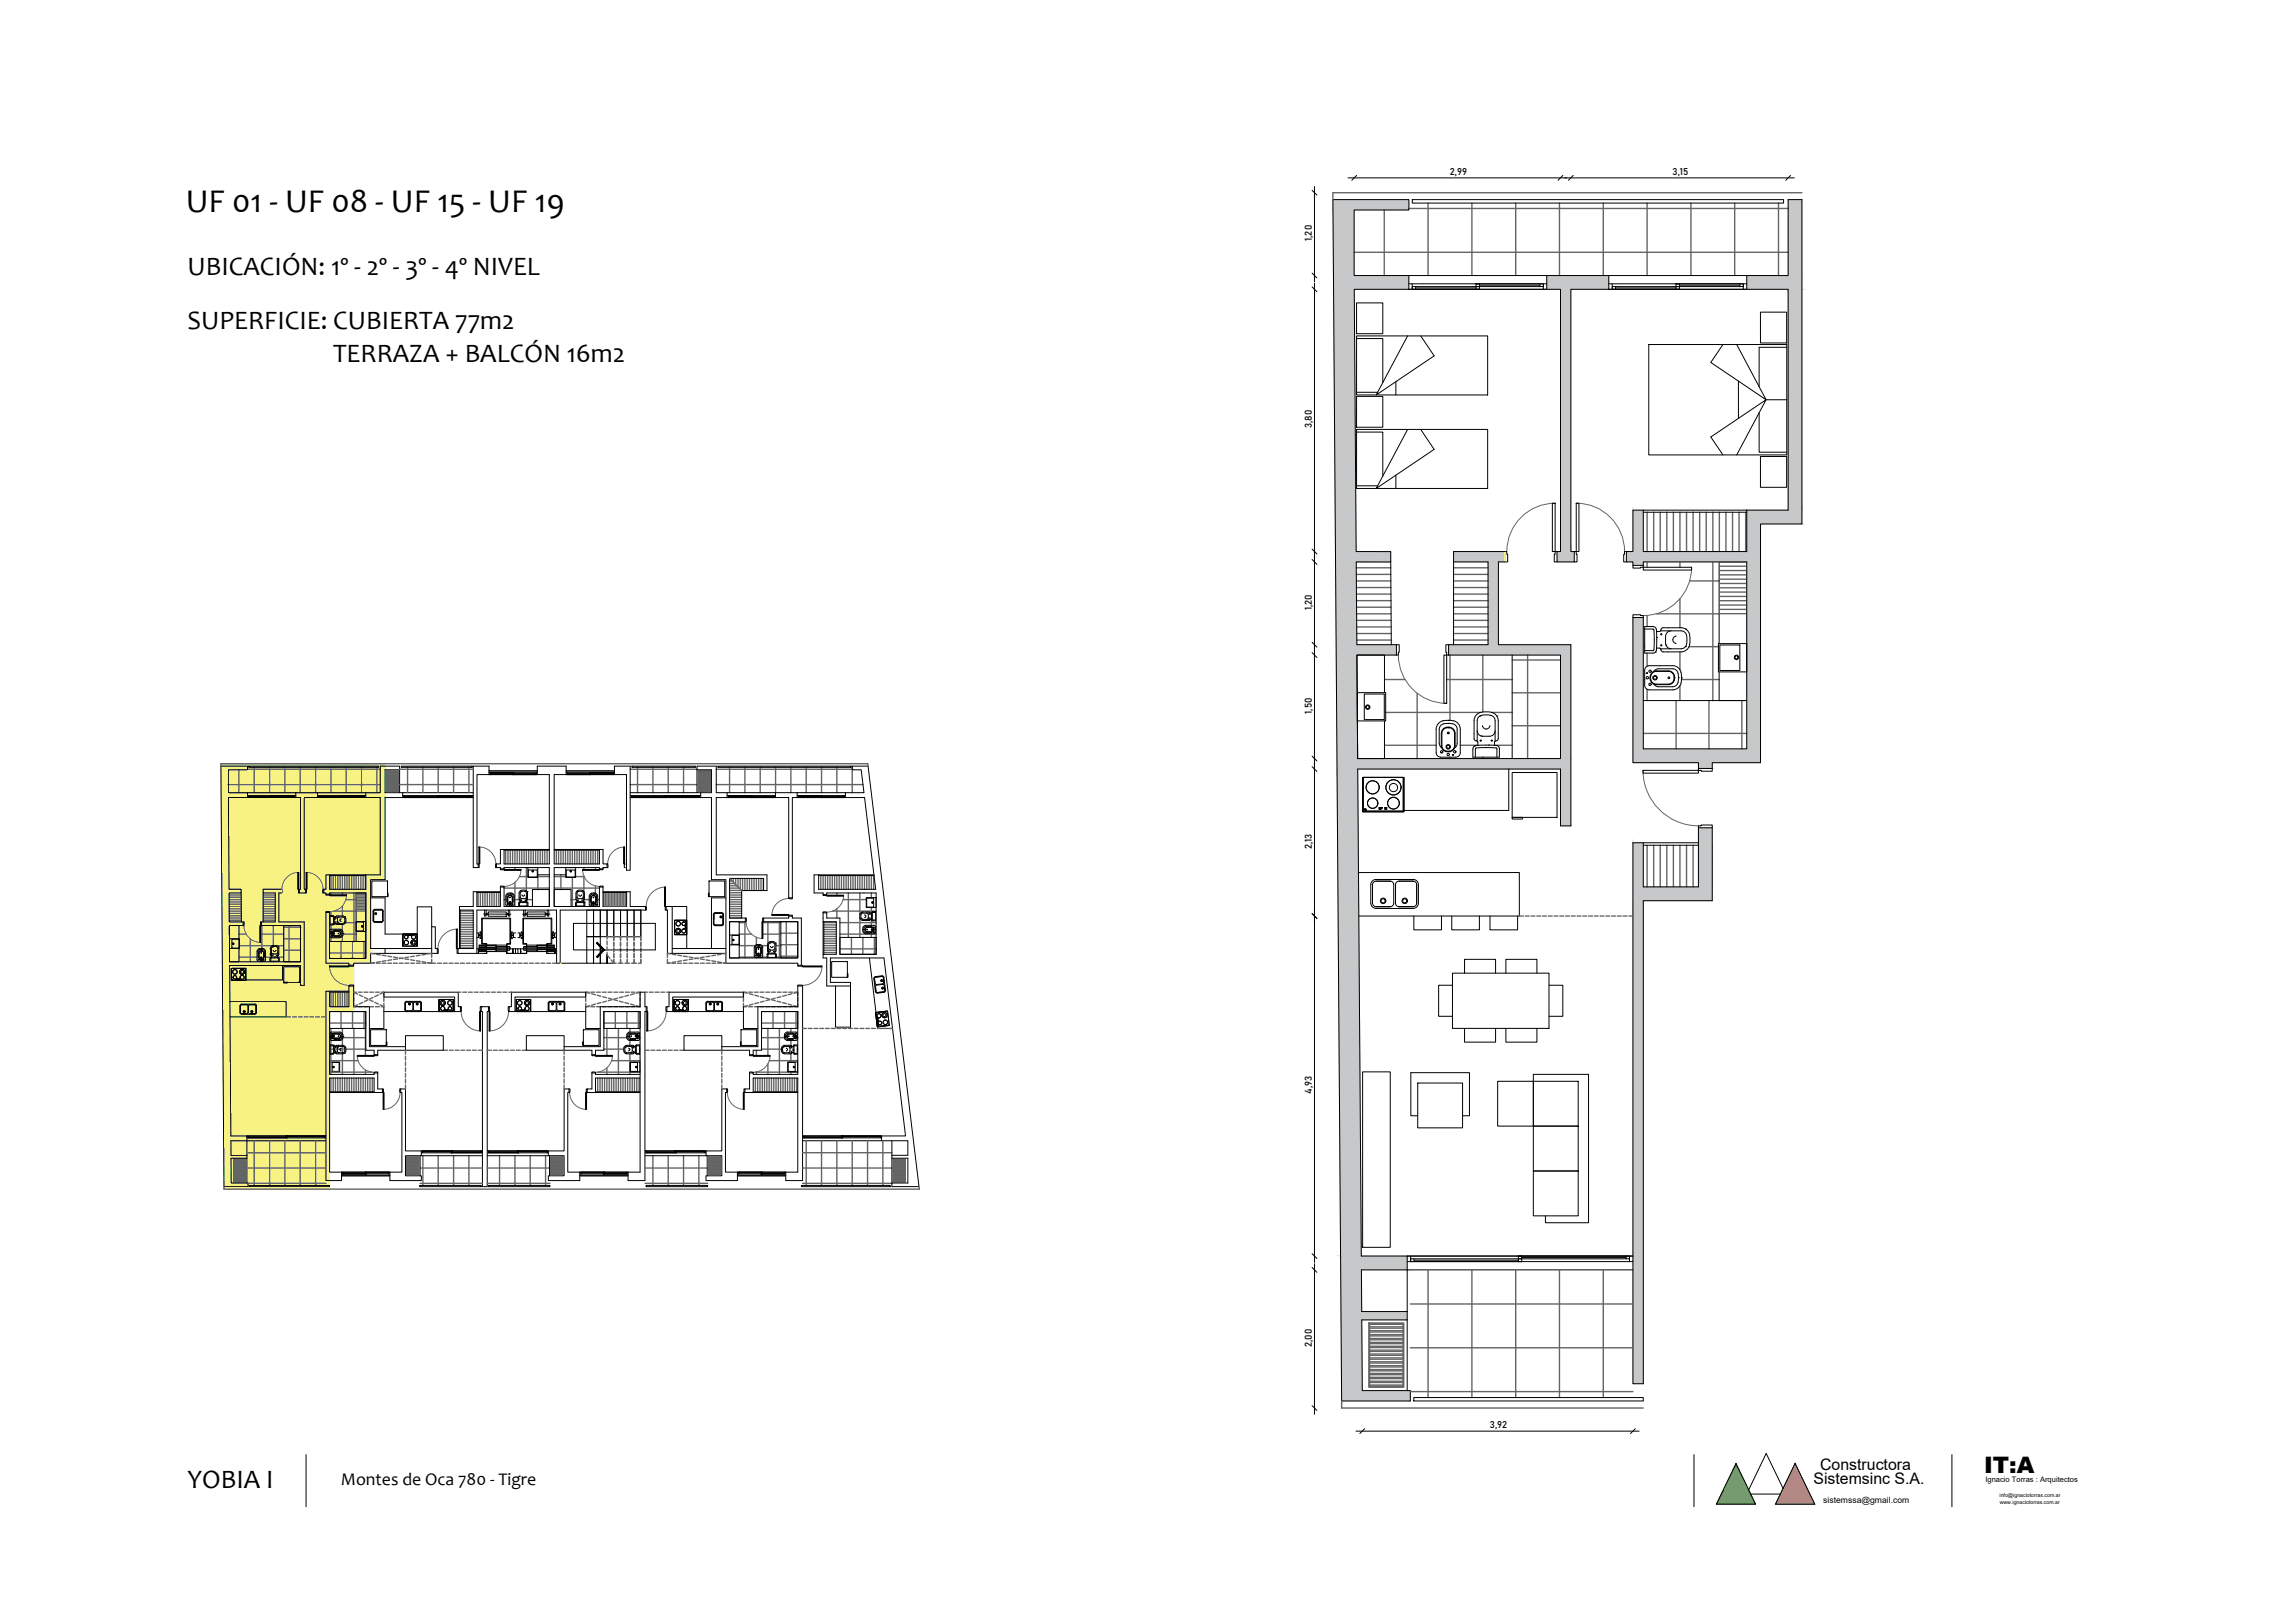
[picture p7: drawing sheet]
<svg xmlns="http://www.w3.org/2000/svg" width="420mm" height="297mm" viewBox="0 0 420 297" stroke-linecap="round" stroke-linejoin="round" font-family="sans-serif">
<defs><g id="words">
<text font-size="6.1" x="34" y="38.8">UF 01 - UF 08 - UF 15 - UF 19</text>
<g font-size="4.9">
<text x="34.3" y="50.3">UBICACIÓN: 1º - 2º - 3º - 4º NIVEL</text>
<text x="34.3" y="60.3">SUPERFICIE: CUBIERTA 77m2</text>
<text x="61" y="66.3">TERRAZA + BALCÓN 16m2</text>
<text x="34.3" y="272.3">YOBIA I</text>
</g>
<text font-size="4.2" x="363.2" y="269.5">IT:A</text>
<text font-size="3.3" x="62.4" y="271.8">Montes de Oca 780 - Tigre</text>
<g font-size="2.9">
<text x="333.2" y="269">Constructora</text>
<text x="332" y="271.6">Sistemsinc S.A.</text>
</g>
<g font-size="1.8">
<text x="265.4" y="32.1">2,99</text>
<text x="306.2" y="32.1">3,15</text>
<text x="240.1" y="44.1" transform="rotate(-90 240.1 44.1)">1,20</text>
<text x="240.1" y="78.4" transform="rotate(-90 240.1 78.4)">3,80</text>
<text x="240.1" y="111.7" transform="rotate(-90 240.1 111.7)">1,20</text>
<text x="240.1" y="130.6" transform="rotate(-90 240.1 130.6)">1,50</text>
<text x="240.2" y="155.5" transform="rotate(-90 240.2 155.5)">2,13</text>
<text x="240.2" y="200.2" transform="rotate(-90 240.2 200.2)">4,93</text>
<text x="240.1" y="246.5" transform="rotate(-90 240.1 246.5)">2,00</text>
<text x="272.8" y="261.4">3,92</text>
</g>
<text font-size="1.6" x="333.8" y="275.1">sistemssa@gmail.com</text>
<text font-size="1.4" x="363.5" y="271.1">Ignacio Torras : Arquitectos</text>
<g font-size="1">
<text x="366.1" y="274">info@ignaciotorras.com.ar</text>
<text x="366.1" y="275.3">www.ignaciotorras.com.ar</text>
</g>
</g></defs>
<!-- layer: AP - MUROS_5 -->
<g fill="none" stroke="#636466" stroke-width=".25">
<path d="M253.4 38.4v12M257.9 38.2h69.5M261.4 37.2v13.2M269.5 37.2v13.2M277.5 37.2v13.2M285.5 37.2v13.2M293.5 37.2v13.2M301.5 37.2v13.2M309.6 37.2v13.2M317.6 37.2v13.2M325.6 37.2v13.2M329.9 35.3h-85.9v1.2"/>
<path d="M247.9 46.2h79.5M265.5 119.9v11.9M271.5 119.9v10.4M279.7 119.9v18.9M300.8 118.4h.3M301.5 102.8v1M301.5 112.6v2.1M301.5 119.5v2.4M303.2 112.3h11.5M307.6 102.8v1M307.6 109.6v5.3M307.6 119.3v3.3"/>
<path d="M309.2 118.4h5.4M309.3 106.3h5.4M313.6 102.8v25.4M253.5 124.4h3.7M253.5 136.4h9.4M253.7 130.4h17.3M259.4 126.9v11.9M264.9 124.4h11.9M265.5 138.6v.2M267.3 136.4h3.3M271.5 138.6v.2M273.1 130.4h3.7"/>
<path d="M273.6 136.4h3.2M276.8 120.8h8.9M276.8 126.8h8.9M276.8 132.8h8.9M300.8 124.4h.3M300.8 134.2h19M301.5 126.2v2M306.9 128.2v8.9M307.6 125.5v2.7M307.8 124.4h6.9M312.9 128.2v8.9M318.9 128.2v8.9"/>
<path d="M40.4 140.2v-.4h118.5v.4M41.8 143.6h27.8M43.7 140.9v4.2M45.3 140.8h24.3M46.5 140.4v4.7M49.4 140.4v4.7M52.2 140.4v4.7M55 140.4v4.7M57.8 140.4v4.7M60.6 140.4v4.7M63.4 140.4v4.7M66.2 140.4v4.7"/>
<path d="M69 140.4v4.7M73.2 140.8h13.4M73.2 143.6h13.4M74.6 140.4v4.7M77.4 140.4v4.7M80.2 140.4v4.7M83 140.4v4.7M85.8 140.4v4.7M94.3 158.8v.3M96.4 158.8v4.2M106.9 158.8v.3M109 158.8v.3"/>
<path d="M115.4 140.8h12.2M115.4 143.6h12.2M116.7 140.4v4.7M119.5 140.4v4.7M122.3 140.4v4.7M125.1 140.4v4.7M131.1 140.8h24.9M131.1 143.6h26.9M133.6 140.4v4.7M136.4 140.4v4.7M139.2 140.4v4.7M142 140.4v4.7"/>
<path d="M144.8 140.4v4.7M147.6 140.4v4.7M150.4 140.4v4.7M153.2 140.4v4.7M156 140.2v4.9M313.5 154.7v.5M313.5 155.5v.8M313.5 156.6v.7M313.5 157.6v.8M313.5 158.7v.7M313.5 159.8v.7M43.8 171h1.3"/>
<path d="M43.8 175.2h3.3M43.8 173.1h6.1M45.8 171.8v4.2M47.7 171h4.2M47.9 169.4v4.2M47.9 175.9v.1M48.6 175.2h1.1M50.1 169.4v3.6M50.1 175.9v.1M50.6 173.1h1.3M50.8 175.2h1.1M51.9 169.7h3.1"/>
<path d="M51.9 171.8h3.1M51.9 173.9h3.1M52.9 169.4v6.6M60.3 168.9h.1M60.3 171h.1M60.3 174.4h6.7M60.6 163.4v.4M60.6 166.9v.7M60.6 169.3v.8M60.6 171.6v.7M61.2 166.8h4M62.4 172.3v3.1"/>
<path d="M62.7 163.4v.4M62.7 165.8v1.8M62.7 169.2v1.1M62.7 171.4v.9M62.8 171h2.4M63.3 168.9h1.9M63.3 164.6h1.9M64.5 172.3v3.1M64.8 163.4v8.9M66.6 172.3v3.1M67.9 174.5l.7 .1M68.6 176.2l-.7 .1h.6"/>
<path d="M68.9 176.3h.7M68.9 174.7l.7 .1M69.6 176l-.7 .1M69.9 176.3h.7M70 174.8l.7 .1M70.7 175.8l-.7 .1M71 176.3h.7M71 175l.7 .1M71.7 175.7l-.7 .1M72 176.3h.7M72.1 175.2l.7 .1M72.8 175.5l-.7 .1"/>
<path d="M73.1 176.3h.7M73.1 175.3l.7 .1M73.8 175.3l-.7 .1M74.1 175.5l.7 .1M74.1 176.3h.7M74.8 175.2l-.7 .1M75.2 175.7l.7 .1M75.2 176.3h.7M75.9 175l-.7 .1M76.2 175.8l.7 .1M76.2 176.3h.8M76.9 174.8l-.7 .1"/>
<path d="M77.3 176l.6 .1M77.3 176.3h.7M77.9 174.7l-.6 .1M78.3 174.6l.7-.1v.7M78.4 176.3h1.4M79 175.6v.7l-.7-.1M80.1 176.3h.7M81.2 176.3h.7M82.2 176.3h.7M83.3 176.3h.7M84.3 176.3h.7M85.4 176.3h.7"/>
<path d="M86.4 176.3h.7M87.5 176.3h.7M88.5 176.3h.7M89.6 176.3h.7M90.6 176.3h.7M91.7 176.3h.7M92.3 164.6h.3M92.3 162.5h8.3M92.7 176.3h.7M93.8 176.3h.7M94.1 164.6h.9M94.3 161.5v4.4"/>
<path d="M94.9 176.3h.6M95.1 160.4h1.5M95.9 176.3h.7M96.4 164.8v.3M96.4 165.8v.1M96.6 164.6h.9M97 176.3h.7M98 176.3h.7M98.4 160.4h2.2M98.5 160.1v2.7M99.1 176.3h.7M100.1 176.3h.7"/>
<path d="M101.2 176.3h.7M101.5 160.4h2.1M101.5 162.5h8.2M102.7 160.1v2.7M104.5 164.6h.9M104.8 160.6v5.3M105.4 160.4h1.5M106.9 160.3v2.9M106.9 164.8v.3M106.9 165.8v.1M107 164.6h.9M109 162.1v1.4"/>
<path d="M109 165.8v.1M109.4 164.6h.3M111.1 174.3v.5l.5 .6M111.1 172.2v.7M111.1 173.3v.7M111.6 171.4h-.5v.5M111.9 175.7l.5 .6v-.7v.7h.4M111.9 171.4h.5v.7v-.7h.4M112.4 172.5v.7M112.4 173.5v.7M112.4 174.6v.7M113.2 176.3h.4v-.7v.7h.4"/>
<path d="M113.2 171.4h.4v.7v-.7h.4M113.6 172.5v.7M113.6 173.5v.7M113.6 174.6v.7M114.4 176.3h.4v-.7v.7h.5M114.4 171.4h.4v.7v-.7h.5M114.8 172.5v.7M114.8 173.5v.7M114.8 174.6v.7M115.6 176.3h.5v-.7v.7h.4M115.6 171.4h.5v.7v-.7h.4M116.1 172.5v.7"/>
<path d="M116.1 173.5v.7M116.1 174.6v.7M116.9 176.3h.4v-.7v.7M116.9 171.4h.4v.7M117.3 172.5v.7M117.3 173.5v.7M117.3 174.6v.7M122.2 176.3h.4M122.2 175.6v.7M122.7 174.6l-.5-.1v.7M122.7 176.2l-.5 .1M123 176.3h.7"/>
<path d="M123 174.6l.7 .2M123.7 176l-.7 .1M124 176.3h.7M124.1 174.8l.7 .1M124.8 175.9l-.7 .1M125.1 176.3h.7M125.1 175l.7 .1M125.8 175.7l-.7 .1M126.1 176.3h.7M126.2 175.2l.7 .1M126.9 175.5l-.7 .1M127.2 176.3h.7"/>
<path d="M127.2 175.3l.7 .2M127.9 175.3l-.7 .2M128.2 175.5l.7 .1M128.2 176.3h.8M128.9 175.2l-.7 .1M129.3 175.7l.7 .1M129.3 176.3h.7M130 175l-.7 .1M130.3 175.9l.7 .1M130.3 176.3h.8M131 174.8l-.7 .1M131.4 176l.6 .1"/>
<path d="M131.4 176.3h.7M132 174.6l-.6 .2M132.4 176.2l.5 .1h-.4M132.9 174.5l-.5 .1M135.3 168.9h1.3M135.3 171h2.3M135.3 173.1h2.9M135.3 175.2h2.9M136.4 168.7v6.6M138.5 171.5v1.4M138.5 175.2v.1M139.5 173.1h1"/>
<path d="M139.5 175.2h.9M139.7 168.9h3.3M139.7 171h3.3M140.6 168.7v3.9M140.6 174.2v.3M140.6 175.2v.1M142.1 173.1h.9M142.1 175.2h.9M142.7 168.7v6.6M143 170.8h3.1M143 172.9h3.1M143 175h3.1"/>
<path d="M143.9 168.7v6.6M152.4 166.8h8M153.2 163.4v.4M153.2 166.3v1.7M153.8 168.9h6.6M153.8 171h6.6M153.8 173.7h6.6M154.3 164.6h4.3M155.3 163.4v8.2M155.9 171.6v3.1M157.4 163.4v4M157.4 168v3.6"/>
<path d="M158 171.6v3.1M159.5 163.4v.9M159.5 166.1v1.1M159.5 168.2v1.2M159.5 170.9v.7M160.1 171.6v3.1M278.2 167.7h.7M279.3 167.7h.7M280.3 167.7h.7M281.4 167.7h.7M282.4 167.7h.7M283.5 167.7h.7"/>
<path d="M284.5 167.7h.7M285.6 167.7h.7M286.6 167.7h.7M287.7 167.7h.7M288.7 167.7h.7M289.8 167.7h.7M290.8 167.7h.7M291.9 167.7h.7M292.9 167.7h.7M294 167.7h.7M295 167.7h.7M296.1 167.7h.7"/>
<path d="M297.1 167.7h.8M298.2 167.7h.8M313.5 160.8v.7M313.5 161.9v.4M52.4 186.1h.8M53.6 186.1h.7M54.6 186.1h.7M55.7 186.1h.7M56.7 186.1h.7M57.8 186.1h.7M58.8 186.1h.9M60.3 189.9h6.7"/>
<path d="M60.3 192h6.7M60.3 194.1h5.2M60.3 196.2h7.8M60.3 187.2h6.7M60.6 188.2v8.4M62.4 185.1v3.1M62.7 188.2v8.4M64.5 185.1v3.1M64.8 183.6v.6h.4M64.8 182.6v.7M64.8 181.6l.7 .3M64.8 188.2v8.4"/>
<path d="M65.2 181.6h-.4v.6M65.5 183.9l-.7 .3M65.6 181.6h.7M65.6 184.2h.7M65.8 182.1l.6 .3M66.4 183.5l-.6 .3M66.6 181.6h.7M66.6 184.2h.7M66.6 185.1v3.1M66.7 182.5l.7 .3M66.9 188.2v5M66.9 195.8v.8"/>
<path d="M67.4 183l-.7 .3M67.7 183l.6 .3M67.7 181.6h.7M67.7 184.2h.7M68.3 182.5l-.6 .3M68.6 183.5l.7 .3M68.7 181.6h.8M68.7 184.2h.8M69.3 182.1l-.7 .3M69.6 183.9l.7 .3M69.8 181.6h.5v.6M69.8 184.2h.5"/>
<path d="M70.3 182.6v.7M70.3 183.6v.6M70.3 181.6l-.7 .3M74.2 192.2v.7M74.2 193.3v.7M74.2 194.4v.7M74.2 195.4v.7M74.2 196.5v.7M74.2 197.5v.7M74.2 198.6v.7M81.2 192.2h.7M82.3 192.2h.7"/>
<path d="M83.3 192.2h.7M83.9 181.6h.5M84.4 192.2h.7M84.7 181.6h.7M85.4 192.2h.7M85.8 181.6h.7M86.5 192.2h.7M86.8 181.6h.7M87.5 192.2h.8M87.9 181.6h.7M88.9 181.6h.7M89.2 192.2h.8"/>
<path d="M90 181.6h.7M90.3 192.2h.7M91 181.6h.7M91.4 192.2h.7M92.1 181.6h.7M92.4 192.2h.7M93.1 181.6h.5M93.5 192.2h.7M94.5 192.2h.7M95.6 192.2h.8M103.3 192.2v.7M103.3 193.3v.7"/>
<path d="M103.3 194.4v.7M103.3 195.4v.7M103.3 196.5v.7M103.3 197.5v.7M103.3 198.6v.7M107.2 183.6v.6h.6M107.2 182.6v.7M107.2 181.6l.8 .2M107.8 181.6h-.6v.6M108 184.1l-.8 .1M108.2 181.6h.7M108.2 184.2h.7"/>
<path d="M108.3 181.9l.7 .2M109 183.8l-.7 .2M109.2 181.6h.7M109.2 184.2h.7M109.3 182.1l.7 .2M109.4 196.2h7.8M110 183.5l-.7 .2M110.3 181.6h.7M110.3 184.2h.7M110.3 182.4l.7 .2M110.6 189.9h4.1M110.6 192h3.6"/>
<path d="M110.6 187.2h6.6M111 183.2l-.7 .2M111.1 188.2v5M111.1 195.5v1.1M111.3 181.6h.7M111.3 184.2h.7M111.4 182.7l.6 .2M112 194.1h5.2M112 183l-.6 .1M112.4 183l.7 .1M112.4 181.6h.7M112.4 184.2h.7"/>
<path d="M112.7 185.1v3.1M113.1 182.7l-.7 .2M113.2 188.2v8.4M113.4 183.2l.7 .2M113.4 181.6h.7M113.4 184.2h.7M114.1 182.4l-.7 .2M114.4 183.5l.7 .2M114.5 181.6h.7M114.5 184.2h.7M114.8 185.1v3.1M115.1 182.1l-.7 .2"/>
<path d="M115.3 188.2v.7M115.3 190.4v.9M115.3 192.9v3.7M115.4 183.8l.7 .2M115.5 181.6h.7M115.5 184.2h.7M116.1 181.9l-.7 .2M116.5 184.1l.7 .1M116.6 181.6h.6v.6M116.6 184.2h.6M116.9 185.1v3.1M117.1 189.9h.1"/>
<path d="M117.1 192h.1M117.2 182.6v.7M117.2 183.6v.6M117.2 181.6l-.7 .2M118.1 181.6h.4M118.1 192.2h.7M118.9 181.6h.7M119.2 192.2h.7M119.9 181.6h.7M120.2 192.2h.7M121 181.6h.7M121.3 192.2h.7"/>
<path d="M122 181.6h.5M122.3 192.2h.8M123.4 192.2h.7M124.5 192.2h.7M132.1 192.2v.7M132.1 193.3v.7M132.1 194.4v.7M132.1 195.4v.7M132.1 196.5v.7M132.1 197.5v.7M132.1 198.6v.7M136.1 183.6v.6h.6"/>
<path d="M136.1 182.6v.7M136.1 181.6l.7 .2M136.7 181.6h-.6v.6M136.8 184.1l-.7 .1M137 181.6h.7M137 184.2h.7M137.2 181.9l.7 .2M137.9 183.8l-.7 .2M138.1 181.6h.7M138.1 184.2h.7M138.2 182.1l.7 .2M138.3 196.2h7.8"/>
<path d="M138.5 192.2v1M138.5 196.2v.4M138.9 183.5l-.7 .2M139.1 181.6h.8M139.1 184.2h.8M139.2 182.4l.7 .2M139.4 189.9h4.2M139.4 192h3.7M139.4 187.2h6.7M139.9 183.2l-.7 .2M140.2 181.6h.7M140.2 184.2h.7"/>
<path d="M140.2 182.7l.7 .2M140.6 188.2v5M140.6 194.7v1.9M140.8 194.1h5.3M140.9 183l-.7 .1M141.2 181.6h.8M141.2 184.2h.8M141.2 183l.7 .1M141.5 185.1v3.1M141.9 182.7l-.7 .2M142.3 183.2l.6 .2M142.3 181.6h.7"/>
<path d="M142.3 184.2h.7M142.7 188.2v8.4M142.9 182.4l-.6 .2M143.3 183.5l.7 .2M143.4 181.6h.7M143.4 184.2h.7M143.6 185.1v3.1M144 182.1l-.7 .2M144.3 183.8l.7 .2M144.4 181.6h.7M144.4 184.2h.7M144.8 188.2v.7"/>
<path d="M144.8 190.4v.9M144.8 192.9v1.5M144.8 196.2v.4M145 181.9l-.7 .2M145.3 184.1l.8 .1M145.5 181.6h.6v.6M145.5 184.2h.6M145.7 185.1v3.1M146 189.9h.1M146 192h.1M146.1 182.6v.7M146.1 183.6v.6"/>
<path d="M146.1 181.6l-.8 .2M146.9 188.2h.7M148 188.2h.7M149 188.2h.7M150.1 188.2h.7M151.1 188.2h.7M152.2 188.2h.7M153.2 188.2h.7M154.3 188.2h.7M155.3 188.2h.7M156.4 188.2h.7M157.5 188.2h.7"/>
<path d="M158.5 188.2h.7M159.6 188.2h.7M160.6 188.2h.7M161.7 188.2h.7M162.7 188.2h.7M45.4 213.8h14.3M45.4 216.6h14.3M45.4 211h14.3M46.5 208.8v8.2M49.4 208.8v8.2M52.2 208.8v8.2M55 208.8v8.2"/>
<path d="M57.8 208.8v8.2M76.9 213.8h11.4M76.9 216.6h11.4M77.4 211.5v5.5M80.2 211.5v5.5M83 211.5v5.5M85.8 211.5v5.5M89.2 213.8h11.4M89.2 216.6h11.5M91.5 211.5v5.5M94.3 211.5v5.5M97.1 211.5v5.5"/>
<path d="M99.9 211.5v5.5M118.1 213.8h11.4M118.1 216.6h11.5M119.5 211.5v5.5M122.3 211.5v5.5M125.1 211.5v5.5M127.9 211.5v5.5M146.9 213.8h16.4M146.9 216.6h16.4M146.9 211h16.4M147.6 208.8v8.2M150.4 208.8v8.2"/>
<path d="M153.2 208.8v8.2M156 208.8v8.2M158.8 208.8v8.2M161.6 208.8v8.2M168.2 217.2l.1 .4h-127.3v-.4M258.2 238.7h40.8M261.4 232.4v23.4M269.5 232.4v23.4M277.5 232.4v23.4M285.5 232.4v23.4M293.5 232.4v23.4M245.6 256.4v1.3h55.2"/>
<path d="M258.2 246.7h40.8M258.2 254.7h40.8"/>
</g>
<!-- layer: AP - ABERTURAS_3 -->
<g fill="none" stroke="#000" stroke-width=".18">
<path d="M257.9 51.9h.6v1h-.6h25.3h-.7v-1h.7M257.9 50.4h25.3M258.5 52.5h.7v.4h-.7zM258.5 51.9h24M259.2 52.5h11M259.2 52.7h11M270.2 51.9h.7v.6h-.7zM270.2 52.5h.7v.4h-.7zM270.9 52.5h11M270.9 52.2h11M281.9 51.9h.6v.6h-.6zM294.5 51.9h.7v1h-.7h25.3h-.6v-1h.6"/>
<path d="M294.5 50.4h25.3M295.2 52.5h.6v.4h-.6zM295.2 51.9h24M295.8 52.5h11M295.8 52.7h11M306.8 51.9h.7v.6h-.7zM306.8 52.5h.7v.4h-.7zM307.5 52.5h11M307.5 52.2h11M318.5 51.9h.7v.6h-.7zM300.8 93.4h19M300.8 93.7h19"/>
<path d="M254.6 102.8l.1 15.2M266.1 102.8v15.2M276.8 119.9v18.9M314.7 117.8v-15h5.1v25.4h-5.1v-5.2M253.5 126.8v-6.9h-5.1l.2 18.9h4.9v-6.9M300.8 128.2h19M45.3 145.6h.2v.4h-.2h8.8h-.2v-.4h.2M45.3 145.1h8.8M45.5 145.8h.3v.2h-.3zM45.5 145.6h8.4M45.8 145.8h3.8M45.8 145.9h3.8"/>
<path d="M49.6 145.6h.2v.2h-.2zM49.6 145.8h.2v.2h-.2zM49.8 145.8h3.9M49.8 145.7h3.9M53.7 145.6h.2v.2h-.2zM58.1 145.6h.2v.4h-.2h8.9h-.3v-.4h.3M58.1 145.1h8.9M58.3 145.8h.3v.2h-.3zM58.3 145.6h8.4M58.6 145.8h3.8M58.6 145.9h3.8M62.4 145.6h.3v.2h-.3z"/>
<path d="M62.4 145.8h.3v.2h-.3zM62.7 145.8h3.8M62.7 145.7h3.8M66.5 145.6h.2v.2h-.2zM73.7 145.6h.2v.4h-.2h12.9h-.2v-.4h.2M73.7 145.1h12.9M73.9 145.8h.3v.2h-.3zM73.9 145.6h12.5M74.2 145.8h5.9M74.2 145.9h5.9M80.1 145.6h.2v.2h-.2zM80.1 145.8h.2v.2h-.2z"/>
<path d="M80.3 145.8h5.9M80.3 145.7h5.9M86.2 145.6h.2v.2h-.2zM89.5 141.4h.3v.4h-.3h8.9h-.3v-.4h.3M89.5 141.1h8.9M89.8 141.4h.2v.2h-.2zM89.8 141.4h8.3M90 141.6h3.8M90 141.5h3.8M92.3 155.5h8.3M92.3 155.6h8.3M93.8 141.4h.3v.2h-.3z"/>
<path d="M93.8 141.6h.3v.2h-.3zM94.1 141.6h3.8M94.1 141.7h3.8M97.9 141.6h.2v.2h-.2zM101.5 155.5h8.2M101.5 155.6h8.2M103.6 141.4h.3v.4h-.3h8.9h-.2v-.4h.2M103.6 141.1h8.9M103.9 141.6h.2v.2h-.2zM103.9 141.4h8.4M104.1 141.6h3.9M104.1 141.7h3.9"/>
<path d="M108 141.4h.2v.2h-.2zM108 141.6h.2v.2h-.2zM108.2 141.6h3.8M108.2 141.5h3.8M112 141.4h.3v.2h-.3zM115.4 145.6h.2v.4h-.2h12.9h-.2v-.4h.2M115.4 145.1h12.9M115.6 145.8h.2v.2h-.2zM115.6 145.6h12.5M115.8 145.8h5.9M115.8 145.9h5.9M121.7 145.6h.2v.2h-.2z"/>
<path d="M121.7 145.8h.2v.2h-.2zM121.9 145.8h6M121.9 145.7h6M127.9 145.6h.2v.2h-.2zM133.1 145.6h.2v.4h-.2h8.9h-.3v-.4h.3M133.1 145.1h8.9M133.3 145.6h.3v.2h-.3zM133.3 145.6h8.4M133.6 145.8h3.8M133.6 145.7h3.8M137.4 145.6h.3v.2h-.3zM137.4 145.8h.3v.2h-.3z"/>
<path d="M137.7 145.8h3.8M137.7 145.9h3.8M141.5 145.8h.2v.2h-.2zM145.9 145.6h.3v.4h-.3h8.9h-.2v-.4h.2M145.9 145.1h8.9M146.2 145.6h.2v.2h-.2zM146.2 145.6h8.4M146.4 145.8h3.8M146.4 145.7h3.8M150.2 145.6h.3v.2h-.3zM150.2 145.8h.3v.2h-.3zM150.5 145.8h3.8"/>
<path d="M150.5 145.9h3.8M154.3 145.8h.3v.2h-.3zM43.8 171.8v-2.4h-1.8v6.6h1.8v-2.4M44.1 163.4l.1 5.3M48.2 163.4v5.3M51.9 169.4h3.1v6.6h-3.1zM60.3 172.3h6.7v3.1h-6.7zM60.3 160.1h6.7M60.3 160.2h6.7M65.2 168.7v-5.3h1.8v8.9h-1.8v-1.8M67.9 164.3h2.6v6.7h5.9v-5h2.6v3.6M87.3 163.2h4.3"/>
<path d="M87.3 163.3h4.3M97.5 162.8h3.1v3.1h-3.1zM98.4 160.1h2.2M101.5 162.8h3v3.1h-3zM101.5 160.1h2.1M110.4 163.2h4.3M110.4 163.3h4.3M123.1 165.9h2.6v7.7M132.9 164.3h-2.6v9.3M135.3 171.1v-2.4h-1.7v6.6h1.7v-2.4M143 168.7h3.1v6.6h-3.1zM153.8 171.6h6.6v3.1h-6.6z"/>
<path d="M60.3 185.1h6.7v3.1h-6.7zM110.6 185.1h6.6v3.1h-6.6zM153 180.5v7.5h2.7v-7.5M45.2 208.2h.2v-.3h-.2h14.5h-.2v.3h.2M45.4 208.1h.2v.1h-.2zM45.4 208.2h14.1M45.6 208.1h6.7M45.6 208.2h6.7M52.3 208.1h.2v.1h-.2zM52.3 207.9h.2v.2h-.2zM52.5 208.1h6.7M52.5 208h6.7"/>
<path d="M59.2 207.9h.3v.2h-.3zM59.7 208.8h-14.5v2.7M62.5 214.9h.3v-.4h-.3h8.9h-.2v.4h.2M62.5 215.2h8.9M62.8 214.7h.2v.2h-.2zM62.8 214.9h8.4M63 214.7h3.8M63 214.8h3.8M66.8 214.7h.3v.2h-.3zM66.8 214.5h.3v.2h-.3zM67.1 214.7h3.8M67.1 214.6h3.8"/>
<path d="M70.9 214.5h.3v.2h-.3zM77.1 211h.2v-.4h-.2h11.2h-.2v.4h.2M77.1 211.5h11.2M77.3 210.6h.3v.2h-.3zM77.3 211h10.8M77.6 210.8h5M77.6 210.7h5M82.6 210.8h.2v.2h-.2zM82.6 210.6h.2v.2h-.2zM82.8 210.8h5M82.8 210.9h5M87.8 210.8h.3v.2h-.3z"/>
<path d="M89.2 211h.3v-.4h-.3h11.2h-.2v.4h.2M89.2 211.5h11.2M89.5 210.8h.2v.2h-.2zM89.5 211h10.7M89.7 210.8h5M89.7 210.9h5M94.7 210.8h.2v.2h-.2zM94.7 210.6h.2v.2h-.2zM94.9 210.8h5M94.9 210.7h5M99.9 210.6h.3v.2h-.3zM106.1 214.9h.3v-.4h-.3h8.9h-.2v.4h.2"/>
<path d="M106.1 215.2h8.9M106.4 214.5h.2v.2h-.2zM106.4 214.9h8.4M106.6 214.7h3.9M106.6 214.6h3.9M110.5 214.7h.2v.2h-.2zM110.5 214.5h.2v.2h-.2zM110.7 214.7h3.8M110.7 214.8h3.8M114.5 214.7h.3v.2h-.3zM118.1 211h.2v-.4h-.2h11.2h-.3v.4h.3M118.1 211.5h11.2"/>
<path d="M118.3 210.8h.2v.2h-.2zM118.3 211h10.7M118.5 210.8h5.1M118.5 210.9h5.1M123.6 210.8h.2v.2h-.2zM123.6 210.6h.2v.2h-.2zM123.8 210.8h5M123.8 210.7h5M128.8 210.6h.2v.2h-.2zM135 214.9h.2v-.4h-.2h8.9h-.3v.4h.3M135 215.2h8.9M135.2 214.5h.2v.2h-.2z"/>
<path d="M135.2 214.9h8.4M135.4 214.7h3.9M135.4 214.6h3.9M139.3 214.7h.2v.2h-.2zM139.3 214.5h.2v.2h-.2zM139.5 214.7h3.9M139.5 214.8h3.9M143.4 214.7h.2v.2h-.2zM146.9 208.2h.3v-.3h-.3h14.5h-.2v.3h.2M146.9 208.8h14.5M147.2 208.1h.2v.1h-.2zM147.2 208.2h14"/>
<path d="M147.4 208.1h6.7M147.4 208.2h6.7M154.1 208.1h.2v.1h-.2zM154.1 207.9h.2v.2h-.2zM154.3 208.1h6.7M154.3 208h6.7M161 207.9h.2v.2h-.2zM163.3 208.8v2.6M257.6 230.9h.7v-1h-.7h41.4h-.7v1h.7M258.3 230.4h.6v.5h-.6zM258.3 230.9h40M258.9 230.4h19.1"/>
<path d="M258.9 230.6h19.1M278 230.4h.6v.5h-.6zM278 229.9h.6v.5h-.6zM278.6 230.4h19.1M278.6 230.1h19.1M297.7 229.9h.6v.5h-.6zM299 232.4h-41.4v7.6"/>
</g>
<g fill="none" stroke="#636466" stroke-width=".25">
<path d="M301.5 93.7v7.2M302.8 93.7v7.2M303.9 93.7v7.2M305.2 93.7v7.2M306.4 93.7v7.2M307.6 93.7v7.2M308.8 93.7v7.2M310 93.7v7.2M311.2 93.7v7.2M312.4 93.7v7.2M313.6 93.7v7.2M314.8 93.7v7.2"/>
<path d="M316 93.7v7.2M317.2 93.7v7.2M318.4 93.7v7.2M319.6 93.7v7.2M248.3 103.9h6.3M248.3 105.1h6.3M248.3 106.3h6.3M248.3 108.7h6.3M248.3 107.5h6.3M248.3 109.9h6.4M248.4 111.1h6.3M248.4 112.3h6.3"/>
<path d="M248.4 114.7h6.3M248.4 113.5h6.3M248.4 116h6.3M248.4 117.1h6.3M266.1 109.9h6.3M266.1 117.1h6.3M266.1 116h6.3M266.1 114.7h6.3M266.1 113.5h6.3M266.1 112.3h6.3M266.1 111.1h6.3M266.1 108.7h6.3"/>
<path d="M266.1 107.5h6.3M266.1 106.3h6.3M266.1 105.1h6.3M266.1 103.9h6.3M314.7 102.8h5.1M314.7 103.6h5.1M314.7 104.4h5.1M314.7 105.2h5.1M314.7 106h5.1M314.7 106.8h5.1M314.7 107.6h5.1M314.7 108.4h5.1"/>
<path d="M314.7 109.2h5.1M314.7 109.9h5.1M314.7 110.7h5.1M314.7 111.5h5.1M314.7 112.3h5.1M70.7 141.1h2.2v3.8h-2.2zM70.7 141.1h2.2v3.7h-2.2zM70.7 144.7h2.2M70.7 144.4h2.2M70.7 144.2h2.2M70.7 143.9h2.2M70.7 143.7h2.2"/>
<path d="M70.7 143.4h2.2M70.7 143.2h2.2M70.7 142.9h2.2M70.7 142.7h2.2M70.7 142.4h2.2M70.7 142.2h2.2M70.7 141.9h2.2M70.7 141.7h2.2M70.7 141.4h2.2M70.7 141.2h2.2M70.7 144.6h2.2M70.7 144.3h2.2"/>
<path d="M70.7 144.1h2.2M70.7 143.8h2.2M70.7 143.6h2.2M70.7 143.3h2.2M70.7 143.1h2.2M70.7 142.8h2.2M70.7 142.6h2.2M70.7 142.3h2.2M70.7 142.1h2.2M70.7 141.8h2.2M70.7 141.6h2.2M92.6 155.6v2.5"/>
<path d="M93 155.6v2.5M93.4 155.6v2.5M93.8 155.6v2.5M94.3 155.6v2.5M94.7 155.6v2.5M95.1 155.6v2.5M95.5 155.6v2.5M96 155.6v2.5M96.4 155.6v2.5M96.8 155.6v2.5M97.2 155.6v2.5M97.6 155.6v2.5"/>
<path d="M98.1 155.6v2.5M98.5 155.6v2.5M98.9 155.6v2.5M99.3 155.6v2.5M99.7 155.6v2.5M100.2 155.6v2.5M101.8 155.6v2.5M102.3 155.6v2.5M102.7 155.6v2.5M103.1 155.6v2.5M103.5 155.6v2.5M104 155.6v2.5"/>
<path d="M104.4 155.6v2.5M104.8 155.6v2.5M105.2 155.6v2.5M105.6 155.6v2.5M106.1 155.6v2.5M106.5 155.6v2.5M106.9 155.6v2.5M107.3 155.6v2.5M107.7 155.6v2.5M108.2 155.6v2.5M108.6 155.6v2.5M109 155.6v2.5"/>
<path d="M109.4 155.6v2.5M127.8 141.1h2.3v3.8h-2.3zM127.9 141.1h2.1v3.7h-2.1zM127.9 144.7h2.1M127.9 144.4h2.1M127.9 144.2h2.1M127.9 143.9h2.1M127.9 143.7h2.1M127.9 143.4h2.1M127.9 143.2h2.1M127.9 142.9h2.1M127.9 142.7h2.1"/>
<path d="M127.9 142.4h2.1M127.9 142.2h2.1M127.9 141.9h2.1M127.9 141.7h2.1M127.9 141.4h2.1M127.9 141.2h2.1M127.9 144.6h2.1M127.9 144.3h2.1M127.9 144.1h2.1M127.9 143.8h2.1M127.9 143.6h2.1M127.9 143.3h2.1"/>
<path d="M127.9 143.1h2.1M127.9 142.8h2.1M127.9 142.6h2.1M127.9 142.3h2.1M127.9 142.1h2.1M127.9 141.8h2.1M127.9 141.6h2.1M301.5 154.7v7.6M302.8 154.7v7.6M303.9 154.7v7.6M305.2 154.7v7.6M306.4 154.7v7.6"/>
<path d="M307.6 154.7v7.6M308.8 154.7v7.6M310 154.7v7.6M41.9 164.6h2.3M41.9 164.2h2.3M41.9 163.8h2.3M42 165.1h2.2M42 165.9h2.2M42 165.5h2.2M42 166.8h2.2M42 167.6h2.2M42 167.2h2.2"/>
<path d="M42 166.3h2.2M42 168.4h2.2M42 168h2.2M48.2 165.1h2.2M48.2 165.9h2.2M48.2 166.8h2.2M48.2 168.4h2.2M48.2 168h2.2M48.2 167.6h2.2M48.2 167.2h2.2M48.2 166.3h2.2M48.2 165.5h2.2"/>
<path d="M48.2 164.6h2.2M48.2 164.2h2.2M48.2 163.8h2.2M60.6 160.2v2.6M61 160.2v2.6M61.4 160.2v2.6M61.8 160.2v2.6M62.3 160.2v2.6M62.7 160.2v2.6M63.1 160.2v2.6M63.5 160.2v2.6M63.9 160.2v2.6"/>
<path d="M64.4 160.2v2.6M64.8 160.2v2.6M65.2 163.4h1.8M65.2 163.7h1.8M65.2 164h1.8M65.2 164.3h1.8M65.2 164.5h1.8M65.2 164.8h1.8M65.2 165.1h1.8M65.2 165.4h1.8M65.2 165.6h1.8M65.2 165.9h1.8"/>
<path d="M65.2 166.2h1.8M65.2 166.5h1.8M65.2 166.7h1.8M65.2 160.2v2.6M65.6 160.2v2.6M66.1 160.2v2.6M66.5 160.2v2.6M66.9 160.2v2.6M84.2 166.8h2.4M84.2 168.4h2.4M84.2 168h2.4M84.2 167.6h2.4"/>
<path d="M84.2 167.2h2.4M84.2 173.5h2.4M84.2 173.1h2.4M84.2 172.6h2.4M84.2 172.2h2.4M84.2 171.8h2.4M84.2 171.4h2.4M84.2 171h2.4M84.2 170.5h2.4M84.2 170.1h2.4M84.2 169.7h2.4M84.2 169.3h2.4"/>
<path d="M84.2 168.9h2.4M87.5 163.3v2.6M88 163.3v2.6M88.4 163.3v2.6M88.8 163.3v2.6M89.2 163.3v2.6M89.6 163.3v2.6M90.1 163.3v2.6M90.5 163.3v2.6M90.9 163.3v2.6M91.3 163.3v2.6M110.5 163.3v2.6"/>
<path d="M110.8 163.3v2.6M111.1 163.3v2.6M111.4 163.3v2.6M111.7 163.3v2.6M112 163.3v2.6M112.2 163.3v2.6M112.5 163.3v2.6M112.8 163.3v2.6M113.1 163.3v2.6M113.4 163.3v2.6M113.6 163.3v2.6M113.9 163.3v2.6"/>
<path d="M114.2 163.3v2.6M114.5 163.3v2.6M133.6 165.1h2.2M133.6 165.9h2.2M133.6 166.8h2.2M133.6 168h2.2M133.6 167.6h2.2M133.6 167.2h2.2M133.6 166.3h2.2M133.6 165.5h2.2M133.6 164.6h2.2M133.6 164.2h2.2"/>
<path d="M133.6 163.8h2.2M133.6 163.4h2.2M133.6 163h2.2M133.6 162.5h1.7M133.6 162.1h1.3M133.6 161.7h.9M133.6 161.3h.5M133.6 160.9h.1M133.6 160.8l2.2 2.2M133.8 160.8v.3M134.3 160.8v.7M134.7 160.8v1.1"/>
<path d="M135.1 160.8v1.5M135.5 160.8v1.9M135.9 160.8v2.2M136.4 160.8v2.2M136.8 160.8v2.2M137.2 160.8v2.2M137.6 160.8v2.2M138.1 160.8v2.2M138.5 160.8v2.2M138.9 160.8v2.2M139.3 160.8v2.2M139.7 160.8v2.2"/>
<path d="M150.3 160.2v2.6M150.7 160.2v2.6M150.8 173.5h2.3M150.8 173.1h2.3M150.8 172.6h2.3M150.8 172.2h2.3M150.8 171.8h2.3M150.8 171.4h2.3M150.8 171h2.3M150.8 170.5h2.3M150.8 170.1h2.3M150.8 169.7h2.3"/>
<path d="M150.8 169.3h2.3M150.8 168.9h2.3M150.8 174.3h2.3M150.8 173.9h2.3M151.1 160.2v2.6M151.5 160.2v2.6M151.9 160.2v2.6M152.4 160.2v2.6M152.8 160.2v2.6M153.2 160.2v2.6M153.6 160.2v2.6M154.1 160.2v2.6"/>
<path d="M154.5 160.2v2.6M154.9 160.2v2.6M155.3 160.2v2.6M155.7 160.2v2.6M156.2 160.2v2.6M156.6 160.2v2.6M157 160.2v2.6M157.4 160.2v2.6M157.8 160.2v2.6M158.3 160.2v2.6M158.7 160.2v2.6M159.1 160.2v2.6"/>
<path d="M159.5 160.2v2.6M159.9 160.2v2.6M60.6 181.6v2.6M60.6 197.3v2.5M61 181.6v2.6M61 197.3v2.5M61.4 181.6v2.6M61.4 197.3v2.5M61.8 181.6v2.6M61.8 197.3v2.5M62.3 181.6v2.6M62.3 197.3v2.5"/>
<path d="M62.7 181.6v2.6M62.7 197.3v2.5M63.1 181.6v2.6M63.1 197.3v2.5M63.5 181.6v2.6M63.5 197.3v2.5M63.9 197.3v2.5M64.4 197.3v2.5M64.8 197.3v2.5M65.2 197.3v2.5M65.6 197.3v2.5M66.1 197.3v2.5"/>
<path d="M66.5 197.3v2.5M66.9 197.3v2.5M67.3 197.3v2.5M67.7 197.3v2.5M68.2 197.3v2.5M109.4 197.3v2.5M109.8 197.3v2.5M110.3 197.3v2.5M110.7 197.3v2.5M111.1 197.3v2.5M111.5 197.3v2.5M112 197.3v2.5"/>
<path d="M112.4 197.3v2.5M112.8 197.3v2.5M113.2 197.3v2.5M113.6 197.3v2.5M114 197.3v2.5M114.5 197.3v2.5M114.9 197.3v2.5M115.3 197.3v2.5M115.7 197.3v2.5M116.2 197.3v2.5M116.6 197.3v2.5M117 197.3v2.5"/>
<path d="M138.3 197.3v2.5M138.7 197.3v2.5M139.1 197.3v2.5M139.6 197.3v2.5M140 197.3v2.5M140.4 197.3v2.5M140.8 197.3v2.5M141.2 197.3v2.5M141.7 197.3v2.5M142.1 197.3v2.5M142.5 197.3v2.5M142.9 197.3v2.5"/>
<path d="M143.3 197.3v2.5M143.8 197.3v2.5M144.2 197.3v2.5M144.6 197.3v2.5M145 197.3v2.5M145.5 197.3v2.5M145.9 197.3v2.5M42.7 212.2h2.3v4.1h-2.3zM42.8 212.2h2.1v4h-2.1zM42.8 214.7h2.1M42.8 214.2h2.1M42.8 213.8h2.1"/>
<path d="M42.8 213.3h2.1M42.8 216.2h2.1M42.8 216h2.1M42.8 215.7h2.1M42.8 215.5h2.1M42.8 215.2h2.1M42.8 215h2.1M42.8 214.5h2.1M42.8 214h2.1M42.8 213.5h2.1M42.8 213h2.1M42.8 212.8h2.1"/>
<path d="M42.8 212.5h2.1M42.8 212.3h2.1M42.8 215.9h2.1M42.8 215.4h2.1M42.8 214.9h2.1M42.8 214.4h2.1M42.8 213.9h2.1M42.8 213.7h2.1M42.8 213.4h2.1M42.8 213.2h2.1M42.8 212.9h2.1M42.8 212.7h2.1"/>
<path d="M42.8 212.4h2.1M74.5 211.7h2.2v3.3h-2.2zM74.5 211.8h2.1v3.1h-2.1zM74.5 214.8h2.1M74.5 214.6h2.1M74.5 214.3h2.1M74.5 214.1h2.1M74.5 213.8h2.1M74.5 213.6h2.1M74.5 213.3h2.1M74.5 213.1h2.1M74.5 212.8h2.1"/>
<path d="M74.5 212.6h2.1M74.5 212.3h2.1M74.5 212.1h2.1M74.5 211.8h2.1M74.5 214.7h2.1M74.5 214.5h2.1M74.5 214.2h2.1M74.5 214h2.1M74.5 213.7h2.1M74.5 213.5h2.1M74.5 213.2h2.1M74.5 213h2.1"/>
<path d="M74.5 212.7h2.1M74.5 212.5h2.1M74.5 212.2h2.1M74.5 212h2.1M100.8 211.7h2.3v3.3h-2.3zM100.9 211.8h2.1v3.1h-2.1zM100.9 214.8h2.1M100.9 214.6h2.1M100.9 214.3h2.1M100.9 214.1h2.1M100.9 213.8h2.1M100.9 213.6h2.1"/>
<path d="M100.9 213.3h2.1M100.9 213.1h2.1M100.9 212.8h2.1M100.9 212.6h2.1M100.9 212.3h2.1M100.9 212.1h2.1M100.9 211.8h2.1M100.9 214.7h2.1M100.9 214.5h2.1M100.9 214.2h2.1M100.9 214h2.1M100.9 213.7h2.1"/>
<path d="M100.9 213.5h2.1M100.9 213.2h2.1M100.9 213h2.1M100.9 212.7h2.1M100.9 212.5h2.1M100.9 212.2h2.1M100.9 212h2.1M129.7 211.7h2.2v3.3h-2.2zM129.7 211.8h2.2v3.1h-2.2zM129.7 214.8h2.2M129.7 214.6h2.2M129.7 214.3h2.2"/>
<path d="M129.7 214.1h2.2M129.7 213.8h2.2M129.7 213.6h2.2M129.7 213.3h2.2M129.7 213.1h2.2M129.7 212.8h2.2M129.7 212.6h2.2M129.7 212.3h2.2M129.7 212.1h2.2M129.7 211.8h2.2M129.7 214.7h2.2M129.7 214.5h2.2"/>
<path d="M129.7 214.2h2.2M129.7 214h2.2M129.7 213.7h2.2M129.7 213.5h2.2M129.7 213.2h2.2M129.7 213h2.2M129.7 212.7h2.2M129.7 212.5h2.2M129.7 212.2h2.2M129.7 212h2.2M163.5 212.2h2.2v4.1h-2.2zM163.5 212.2h2.2v4h-2.2z"/>
<path d="M163.5 214.7h2.2M163.5 214.5h2.2M163.5 214.2h2.2M163.5 213.8h2.2M163.5 213.3h2.2M163.5 216.2h2.2M163.5 216h2.2M163.5 215.7h2.2M163.5 215.5h2.2M163.5 215.2h2.2M163.5 214h2.2M163.5 213.5h2.2"/>
<path d="M163.5 213h2.2M163.5 212.8h2.2M163.5 212.5h2.2M163.5 212.3h2.2M163.5 215.9h2.2M163.5 215.4h2.2M163.5 214.9h2.2M163.5 214.4h2.2M163.5 213.9h2.2M163.5 213.4h2.2M163.5 213.2h2.2M163.5 212.9h2.2"/>
<path d="M163.5 212.7h2.2M163.5 212.4h2.2M163.5 215h2.2M163.5 213.7h2.2M250.6 242.1h6.4v11.8h-6.4zM250.7 242.3h6.2v11.5h-6.2zM250.7 253.7h6.2M250.7 253h6.2M250.7 252.3h6.2M250.7 251.6h6.2M250.7 250.9h6.2M250.7 250.2h6.2"/>
<path d="M250.7 249.5h6.2M250.7 248.8h6.2M250.7 248.1h6.2M250.7 247.3h6.2M250.7 246.6h6.2M250.7 245.9h6.2M250.7 245.2h6.2M250.7 244.5h6.2M250.7 243.8h6.2M250.7 243.1h6.2M250.7 242.4h6.2M250.7 253.5h6.2"/>
<path d="M250.7 252.8h6.2M250.7 252.1h6.2M250.7 251.4h6.2M250.7 250.7h6.2M250.7 249.9h6.2M250.7 249.2h6.2M250.7 248.5h6.2M250.7 247.8h6.2M250.7 247.1h6.2M250.7 246.4h6.2M250.7 245.7h6.2M250.7 245h6.2"/>
<path d="M250.7 244.3h6.2M250.7 243.5h6.2M250.7 242.8h6.2"/>
</g>
<!-- layer: AP-COTAS -->
<g fill="#c7c8ca" stroke="#c7c8ca" stroke-width=".18">
<path d="M248.3 102.8h6.3z"/>
<path d="M244 36.5l13.9 1.9v-1.9zM244 36.5l13.9 1.9h-13.9z"/>
<path d="M327.4 36.5l2.5 13.9v-13.9zM327.4 36.5l2.5 13.9h-2.5z"/>
<path d="M244 38.4l3.9 12v-12zM244 38.4l3.9 12h-3.8z"/>
<path d="M319.8 50.4l10.1 2.5v-2.5zM319.8 50.4l10.1 2.5h-10.1z"/>
<path d="M283.2 50.4l11.3 2.5v-2.5zM283.2 50.4l11.3 2.5h-11.3z"/>
<path d="M244.1 50.4l13.8 2.5v-2.5zM244.1 50.4l13.8 2.5h-13.8z"/>
<path d="M327.4 52.9l2.5 40.5v-40.5zM327.4 52.9l2.5 40.5h-2.5z"/>
<path d="M319.8 93.4l10.1 2.5v-2.5zM319.8 93.4l10.1 2.5h-10.1z"/>
<path d="M319.8 95.9l2.5 5v-5zM319.8 95.9l2.5 5h-2.5z"/>
<path d="M299 93.4l1.8 7.5v-7.5zM299 93.4l1.8 7.5h-1.8z"/>
<path d="M285.7 52.9l1.9 48v-48zM285.7 52.9l1.9 48h-1.9z"/>
<path d="M244.1 52.9l4.2 48-.4-48zM244.1 52.9l4.2 48h-3.8z"/>
<path d="M244.5 100.9l10.1 .1zM244.5 100.9l10.1 .1z"/>
<path d="M297.8 100.9l24.5 1.9v-1.9zM297.8 100.9l24.5 1.9h-24.5z"/>
<path d="M285.1 100.9l3.1 1.9v-1.9zM285.1 100.9l3.1 1.9h-3.1z"/>
<path d="M266.1 100.9l9.4 1.9v-1.9zM266.1 100.9l9.4 1.9h-9.4z"/>
<path d="M244.5 101l10.1 1.8v-1.8zM244.5 101l10.1 1.8h-10.1z"/>
<path d="M299 102.8l1.8 .7v-.7zM299 102.8l1.8 .7h-1.8z"/>
<path d="M272.4 102.8l1.9 15.2v-15.2zM272.4 102.8l1.9 15.2h-1.9z"/>
<path d="M244.5 102.8l3.9 15.2-.1-15.2zM244.5 102.8l3.9 15.2h-3.8z"/>
<path d="M265.2 118l22.4 1.9v-1.9zM265.2 118l22.4 1.9h-22.4z"/>
<path d="M244.6 118l11.1 1.9v-1.9zM244.6 118l11.1 1.9h-11.1z"/>
<path d="M319.8 102.8l2.5 34.3v-34.3zM319.8 102.8l2.5 34.3h-2.5z"/>
<path d="M299 113l1.8 24.1v-24.1zM299 113l1.8 24.1h-1.8z"/>
<path d="M285.7 119.9l1.9 18.9v-18.9zM285.7 119.9l1.9 18.9h-1.9z"/>
<path d="M244.6 119.9l4 18.9-.2-18.9zM244.6 119.9l4 18.9h-3.8z"/>
<path d="M299 137.1l23.3 2.5v-2.5zM299 137.1l23.3 2.5h-23.3z"/>
<path d="M310.9 139.6l2.6 1v-1zM310.9 139.6l2.6 1h-2.6z"/>
<path d="M244.8 138.8l42.8 1.9v-1.9zM244.8 138.8l42.8 1.9h-42.8z"/>
<path d="M285.7 140.7l1.9 10.5v-10.5zM285.7 140.7l1.9 10.5h-1.9z"/>
<path d="M310.9 151.5l2.6 10.8v-10.8zM310.9 151.5l2.6 10.8h-2.6z"/>
<path d="M299 154.2l1.8 8.1v-8.1zM299 154.2l1.8 8.1h-1.8z"/>
<path d="M299 162.3l14.5 2.5v-2.5zM299 162.3l14.5 2.5h-14.5z"/>
<path d="M244.8 140.7l4.4 89.2-.6-89.2zM244.8 140.7l4.4 89.2h-3.8z"/>
<path d="M245.4 229.9l12.2 2.5v-2.5zM245.4 229.9l12.2 2.5h-12.1z"/>
<path d="M245.5 232.4l3.8 7.6-.1-7.6zM245.5 232.4l3.8 7.6h-3.8z"/>
<path d="M245.5 240l12.1 1.6v-1.6zM245.5 240l12.1 1.6h-12.1z"/>
<path d="M299 164.8l1.8 88.4v-88.4zM299 164.8l1.8 88.4h-1.8z"/>
<path d="M245.5 241.6l3.9 12.9-.1-12.9zM245.5 241.6l3.9 12.9h-3.8z"/>
<path d="M245.6 254.5l12.6 1.9v-1.9zM245.6 254.5l12.6 1.9h-12.6z"/>
</g>
<!-- layer: AP - MUROS_5 -->
<g fill="none" stroke="#000" stroke-width=".18">
<path d="M327.4 36.5h2.5v59.4h-7.6v43.7h-8.8v1h-2.6v-1h-11.9v-26.6h1.8v24.1h19v-34.3h-19v.7h-1.8v-.7h-1.2v-1.9h1.2v-7.5h1.8v7.5h19v-7.5h7.6v-40.5h-7.6v-2.5h7.6zM283.2 50.4h11.3v2.5h-6.9v48h.6v1.9h-3.1v-1.9h.6v-48h-2.5zM275.5 100.9h-9.4v1.9h6.3v15.2h-7.2v1.9h20.5v18.9h-37.1l-.2-18.9h7.3v-1.9h-7.3l-.1-15.2h6.3v-1.8l-6.3-.1-.4-48h10v-2.5h-10v-12h10v-1.9h-13.9l1.6 219.9h12.6v-1.9h-8.8l-.1-12.9h8.3v-1.6h-8.3l-.1-7.6h8.4v-2.5h-8.4l-.6-89.2h37.1v10.5h1.9v-33.2h-13.3v-15.2h1.2M54.1 145.1h4v.9h-2.4v16.8h.2v.6h-1.1v-.6h.2v-16.8h-.9zM69.6 140.2h3.6v.7h-2.7v4.2h3.2v.9h-3.2v15h-2.6v12.6h2.6v.9h-2.6v1.8h-3.1v.4h-.9v-.4h-4.2v-9.3h.6v8.4h6.7v-12h-6.7v.3h-.6v-.3h-.4v-.6h.4v-2.7h.6v2.7h6.7v-2.7h2.6v-14.1h-2.6v-.9h2.6zM86.7 140.2h2.8v1.6h-2.2v16.3h.2v.7h-.9zM112.5 140.2h2.9v19.1h-.7v-17.5h-2.2zM127.6 140.2h3.5v4.9h2v.9h-2v14.1h9.3v2.9h-.6v-2.2h-6.2v7.2h2.9v.7h-2.9v6.6h12.5v-6.6h-6.3v-.7h4.6v-.3h.7v.3h1.6v8.7h-.6v-.4h-13.2v-15.3h-2.6v-15h-2v-.9h2v-4.2h-2.7zM142 145.1h3.9v.9h-.8v18.3h-.7v-18.3h-2.4zM156 140.2h2.9l9.3 77h-4.9v-.7h2.9v-4.5h-2.9v-.6h2.9v-2.6h-4.8v-.9h4.4l-4-32.6h-9.8v4.5h3.7v.7h-4.3v-5.2h-.7v-.6h2.4v-6h-2.4v-1.6h.7v.9h2.4v6.7h6.6v-11.3h-9v.3h-.7v-.3h-1.7v-3.3h.9v2.7h10.4l-2-16.8h-3.5v-.9h3.4l-.5-4.2h-1.7zM300.8 154.2v8.1h10.1v-10.8h2.6v13.3h-12.7v88.4h-1.8v-99h11.9M300.8 154.7h10.1"/>
<path d="M51.5 162.8h-3.3v.6h2.2v5.3h-2.5v.7h7.1v6.6h-13v-6.6h2.5v-.7h-2.5l-.1-5.3h2.2v-.6h-2.2l-.1-16.8h3.5v-.9h-3.5v-4.2h3.5v-.7h-4.9l.6 77h4.4v-.7h-3.1v-4.5h2.9v-.5h-2.9v-2.7h2.9v-.9h-2.9l-.3-31.2h13v3.6h.7v-11.6h-4.7v-5.3h.5M70.5 174.5h9.6v-.9h-.4v-4h-.7v4.9M70.5 173.6h8.5M84.1 166.6h2.5v7h-2.7v.9h3.4v-7.9h14.6v9.7h.7v-9.7h15.6v-.7h-2.8v-2.7h-.7v2.7h-4.3v-3.6h-.7v3.6h-8.2v-7.1h8.2v.2h.7v-.2h.7v-.7h-.7v-2.6h-.7v2.6h-8.2v-16.3h2.1v-1.6h-5.2v1.6h2.2v16.3h-8.3v-2.6h-.7v2.6h-.7v.7h.7v.2h.7v-.2h8.3v7.1h-8.3v-3.6h-.7v3.6h-4.3v-2.7h-.7v2.7h-2.5v7.7M84.2 166.6v7M123.1 174.5h-.9v-7.9h-.2v-.7h1.1v8.6h9.8M123.1 173.6h9.8M158.2 162.8h.1M60.3 181.4v2.8h3.6v-3.7h.9v3.7h2.8v7.4h6.6M60.3 181.6h3.6M60.3 200h8.2M60.3 199.8h8.2"/>
<path d="M63.9 181.4h-4.2v34.7h2.8v-1.6h-2.2v-17.2h8.2v2.7h1.5v-.7h-.8v-2.9h-.7v.2h-8.2v-11.5h6.7v7.1h1.5v.8h.7v-.8h5M70.3 181.6h13.6v2.6h.4v.9h-1.1v-2.6h-12.9zM70.3 185.1h12.9M70.3 184.2v4h-2.7M73.4 199.3h.8v11.3h2.9v.9h-2.9v3.7h2.9v.9h-5.7v-1.6h2.2v-14.5h-.2zM74.2 191.6v-2.1h7v2.7h-7M74.2 191.6v.6M88.1 184.2h1.3v.9h-.2v32.1h-.9v-32.1h-.2v-.9h.2M93.6 181.6h13.6v.9h-12.9v2.6h-1.1v-.9h.4zM94.3 185.1h12.9M103.3 199.3h.9v.7h-.3v14.5h2.2v1.6h-5.7v-.9h2.9v-3.7h-2.9v-.9h2.9zM103.3 191.6h6.6v-7.4h7.3v-2.6h.9v2.6h.2v.9h-.2v31h-3.1v-1.6h2.2v-29.4h-6.6v7.1h-1.6v.8h-.6v-.8h-5.1"/>
<path d="M103.3 191.6v-2.1h-6.9v2.7h6.9M103.3 191.6v.6M107.2 184.2v4h2.7M109 200h8.2M109 199.8h8.2M117.2 196.6h-8.2v-.2h-.6v2.9h-.9v.7h1.5v-2.7h8.2M122.5 181.6h13.6v.9h-12.9v2.6h-1.1v-.9h.4zM123.2 185.1h12.9M132.1 199.3h.9v.7h-.2v14.5h2.2v1.6h-5.8v-.9h2.9v-3.7h-2.8v-.9h2.8zM132.1 191.6v-2.1h-6.9v2.7h6.9M132.1 191.6v.6M136.1 184.2v4h2.7"/>
<path d="M137.9 200h8.2M137.9 199.8h8.2M139.4 185.1h6.7v3.1h-6.7zM146.1 185.1v11.5h-8.2v-.2h-.7v2.9h-.8v.7h1.5v-2.7h8.2v17.2h-2.2v1.6h3v-35.6h-.8v3.7h-7.3v7.4h-6.7M146.1 185.1h-6.7v7.1h-1.5v.8h-.7v-.8h-5.1"/>
</g>
<!-- layer: AP - EQUIPAMIENTO FIJO_3 -->
<path d="M73.2 140.9v4.2M127.6 140.9v4.2M45.2 212v4.5M76.9 211.5v3.7M100.6 211.5v3.7M129.5 211.5v3.7M163.3 212v4.5M257.6 241.6v12.9" fill="none" stroke="#000" stroke-width=".18"/>
<!-- layer: AP-EQUIPAMIENTO FIJO_3 -->
<g fill="none" stroke="#000" stroke-width=".18">
<path d="M301.1 115.1l1.6 .1 .2 1.9-.2 1.9-1.6 .1M301.1 114.7h1.5a.73 .73 0 0 1 .7 .9v3a.76 .76 0 0 1-.7 .9h-1.5zM303.1 119.3h.1M303.3 118.6l.7 .1 .1 .4 .4 .2M303.3 116.7h.1M304.1 115.5h3.7a1.28 1.28 0 0 1 1 1.6 1.27 1.27 0 0 1-1 1.6h-3.7M304.5 114.9h3.3a1.89 1.89 0 0 1 1.6 2.4 1.75 1.75 0 0 1-1.6 2h-3.3M304.5 114.9l-.4 .2-.1 .4-.7 .1M305 118.1h.1M305.9 115.5a1.03 1.03 0 0 0-1 1v1.2a1.01 1.01 0 0 0 1 1M306.8 117.8h.1M306.8 116.4a.68 .68 0 0 0-.6 .7 .68 .68 0 0 0 .6 .7"/>
<path d="M306.8 116.4h.1M308.6 118.3h.1M308.6 115.1h.1M314.6 117.8h5.2v5.2h-5.2zM314.9 118h3.6v4.7h-3.6zM248.5 126.8h5.2v5.1h-5.2zM249.8 127h3.6v4.7h-3.6zM263.5 136v-2.5a1.27 1.27 0 0 1 1.6-1.1 1.28 1.28 0 0 1 1.7 1.1v2.5M263.5 136l.1 .5 .4 .4M263.7 137.8h.1M264.2 133.5a1.2 1.2 0 0 1 1.3-.3 1.2 1.2 0 0 1 .8 1v2.3a1.17 1.17 0 0 1-1.2 1 1.17 1.17 0 0 1-1.1-1.1v-2.2zM264.3 133.4a1.33 1.33 0 0 1 2.1 .8v2.2a1.27 1.27 0 0 1-1.3 1.2 1.27 1.27 0 0 1-1.2-1.1v-2.3v-.3z"/>
<path d="M265.1 131.8h.1M265.1 132.4h.1M265.1 133.2h.1M266.1 131.9h-.4a2.26 2.26 0 0 0-2.7 1.1l-.1 4.7a.82 .82 0 0 0 .8 .9M266.1 131.9a1.56 1.56 0 0 1 1.2 1.6v4.2a.84 .84 0 0 1-.8 .9h-2.8M266.8 136l-.1 .5-.4 .4M269.7 137.1a.73 .73 0 0 1 .9-.7h3a.76 .76 0 0 1 .9 .7v1.5h-4.9v-1.5M269.9 136.6h.1M270.1 137.1v1.5M270.1 137.1l.2-.2 .7-.1 2.9 .1 .2 .2-.1 1.5M270.4 133.7a1.01 1.01 0 0 0 1.1 1h1.2a1.01 1.01 0 0 0 1-1M270.4 135.6v-3.7a1.28 1.28 0 0 1 1.7-1.1 1.27 1.27 0 0 1 1.6 1.1v3.7"/>
<path d="M270.6 135.8v.6M270.6 135.8l-.1-.1-.4-.2-.2-.3v-3.3a1.89 1.89 0 0 1 2.4-1.6 1.75 1.75 0 0 1 2 1.6v3.3l-.2 .3-.4 .2-.1 .7M270.8 131.1h.1M271.1 134.7h.1M271.4 132.9h.1M271.4 132.9a.68 .68 0 0 0 .7 .5 .68 .68 0 0 0 .7-.5M272.5 136.4h.1M274 131.1h.1M301.1 125.4a.82 .82 0 0 0 .8 .8M301.9 121.8h4.3a1.58 1.58 0 0 1 1.6 1.3M301.9 125.4h.1M301.9 121.8a.82 .82 0 0 0-.8 .9v2.7"/>
<path d="M302.8 122.9l.6-.5h2.8a1.28 1.28 0 0 1 1.1 1.6 1.28 1.28 0 0 1-1.1 1.7h-2.8l-.6-.5M305.4 122.8h-2.2a1.27 1.27 0 0 0-1.1 1.2 1.27 1.27 0 0 0 1.1 1.3h2.2M305.4 122.9h-2.2a1.16 1.16 0 0 0-1 1.1 1.16 1.16 0 0 0 1 1.2h2.2M305.4 122.8a1.27 1.27 0 0 1 1.2 1.2 1.27 1.27 0 0 1-1.2 1.3M305.4 122.9a1.16 1.16 0 0 1 1.1 1.1 1.16 1.16 0 0 1-1.1 1.2M306.5 124h.1M307.3 124h.1M307.8 123.1v.4a2.3 2.3 0 0 1-1.1 2.7l-4.8 .1M307.9 124h.1M96.6 158.8h1.8v1.8h-1.8zM96.7 159.2h1.7v1.3h-1.7zM103.6 158.8h1.8v1.8h-1.8z"/>
<path d="M103.7 159.2h1.6v1.3h-1.6zM249.5 142.3v6.3h7.5v-6.3M249.6 142.3h7.3v6.2h-7.3zM249.9 148.1h.2v.1zM249.9 148.1l.2 .2h-.2zM276.8 141.4h8.3v8.2h-8.3zM276.8 149.6h1.9v.3h-1.9zM42 171.8h1.8v1.8h-1.8zM42.3 177.2v2.2h2.7v-2.2M42.4 177.2h2.6v2.2h-2.6zM42.5 171.9h1.2v1.6h-1.2zM42.5 179.3h.1z"/>
<path d="M47.3 175l.1 .3M47.3 173.7l.6-.1a.6 .6 0 0 1 .7 .5v1.7l-.3 .1h-1.1l-.1-.2v-1.6zM47.4 175.7h.1M47.4 174.4v.8M47.4 174.4a.45 .45 0 0 1 .4-.4 .45 .45 0 0 1 .5 .4v.8a.44 .44 0 0 1-.5 .4 .44 .44 0 0 1-.4-.4M47.8 173.6h.1M47.8 173.8h.1M47.8 174.1h.1M47.8 174l.4 .2a1.33 1.33 0 0 1-.1 1.3 .44 .44 0 0 1-.7-.3M47.8 174l-.2 .1-.2 .3M48.1 173.8h-.6l-.2 .2v1M48.1 173.8l.3 .3v.9"/>
<path d="M48.4 175l-.2 .3M49.5 175.2h.1M49.6 175.2h1.3M49.6 175.2l-.2 .2v.5h1.7v-.5l-.2-.2M49.6 175.3h1.3l.1 .6M49.6 175.3v.6M49.7 174.2v.2a.77 .77 0 0 0 1.1 0v-.2M49.7 174.9v-1.3a.64 .64 0 0 1 .6-.4 .64 .64 0 0 1 .5 .4v1.3M49.8 173.3h.1M49.9 174.6h.1M50 173.9l.3 .2 .2-.2M50 173.9h.1"/>
<path d="M50.4 175.2h.1M50.5 173.9h.1M50.9 174.9h.1M50.9 174.9l-.1 .3M50.9 174.9l.1-.1v-1.2a.81 .81 0 0 0-.7-.6 .81 .81 0 0 0-.8 .6v1.1l.2 .2v.3M51 173.3h.1M51.9 176.9h2.9v2.9h-2.9zM51.9 179.8h.7v.1h-.7zM60.4 167.7l.6 .1v1.3M60.7 170.1h1.5a.81 .81 0 0 1 .6 .7 .81 .81 0 0 1-.6 .8h-1.5M60.7 171.3h.1M60.7 170.1l-.3 .3v.9l.3 .3"/>
<path d="M61 171.3l.3 .1M61 169l-.6 .1M61.1 169.2h.1M61.2 171.3h.7M61.2 167.8v.8a.47 .47 0 0 1-.2 .7h-.6v-1.7h.6l.2 .2M61.2 169h.3M61.2 168.3h.1M61.3 170.3h.9a.63 .63 0 0 1 .4 .5 .63 .63 0 0 1-.4 .6M61.3 171.4h.9M61.3 170.3l-.3 .1M61.5 167.8h1.3a.62 .62 0 0 1 .3 .6 .62 .62 0 0 1-.3 .6h-1.3M61.5 167.8h.1"/>
<path d="M61.5 169h.1M61.5 167.8l-.3 .1M61.5 167.8l.1-.2h1.2l.2 .1 .3 .4M61.8 168.2v.4M61.8 168.6v.2l.3 .2M61.8 168.8h.1M61.9 170.4h-.7a.44 .44 0 0 0-.4 .4 .44 .44 0 0 0 .4 .5M61.9 170.4h-.7a.41 .41 0 0 0-.4 .4 .41 .41 0 0 0 .4 .4M62 170.4l.3 .3M62 170.4l.3 .4M62 171.3l.3-.4v.2zM62.1 167.8l-.3 .2v.2"/>
<path d="M62.3 170.8h.1M62.3 170.7v.1M62.3 170.8v.1M62.4 168.7h.1M62.4 168.2h.1M62.4 168.2l-.2 .2 .2 .3M62.6 170.8h.1M62.8 170.8h.1M63 168.8h.1M63.1 167.7h.1M63.3 168.1v.4a.6 .6 0 0 1-.5 .7h-1.2l-.1-.2M65.2 168.7h1.8v1.8h-1.8z"/>
<path d="M65.2 168.8h1.3v1.6h-1.3zM68.1 161.2h2.8v2.9h-2.8zM68.3 166.8v1.7l.3 .3M68.4 166.8v1.7l.2 .2M68.6 166.4h1.2l.4 .4M68.6 166.5h1.2l.2 .3M68.6 166.4l-.3 .4M68.6 166.5l-.2 .3M70 166.8v1.8l-1.4 .1M70.1 166.8v1.8l-.3 .2h-1.2M70.9 163.4h.1v.7h-.1zM73.7 173.2v-2.2h2.7v2.2"/>
<path d="M73.8 171h2.5v2.2h-2.5zM73.9 171.1h.1M73.9 171h.1M92.6 165.5l.3 .3M92.6 165.5v-1.5a.81 .81 0 0 1 .8-.6 .81 .81 0 0 1 .8 .6l-.1 1.5M92.8 164.9l.2 .3M92.9 165.5h.1M92.9 164.3v.8M93 164.3v.8M93.3 163.9h.2M93.3 163.9l-.4 .4M93.3 163.9l-.3 .4"/>
<path d="M93.4 163.4h.1M93.4 163.7h.1M93.4 163.9h.1M93.5 163.9l.2 .2 .1 1M93.5 163.9l.3 .2v1M93.7 163.7l-.4-.1a.4 .4 0 0 0-.5 .4v.9M93.7 163.7l.3 .3-.1 .9M93.8 165.1a.43 .43 0 0 1-.4 .3 .43 .43 0 0 1-.5-.3 .44 .44 0 0 0 .5 .4 .44 .44 0 0 0 .4-.4M94 164.9l-.2 .3M94.2 165.5l-.3 .3h-1M95 165.1h1.4l.3 .2v.5h-1.7zM95 165.1h.1"/>
<path d="M95.1 165.8v-.6h.7h.7v.6M95.2 164.8v-1.3a.63 .63 0 0 1 .6-.4 .63 .63 0 0 1 .6 .4v1.3M95.2 164.1l.1 .2 .3 .2M95.4 163.2h.1M95.5 164.5h.1M95.6 163.8h.1M95.6 163.8l.2 .2 .3-.2M95.6 164.5h.4M96 165h.1M96 163.8h.1M96.4 164.1l-.2 .3-.2 .1M96.4 164.8h.1"/>
<path d="M96.4 164.8l-.1 .2M96.4 164.8l.2-.2v-1.1a.81 .81 0 0 0-.8-.6 .81 .81 0 0 0-.8 .6v1.1l.2 .2 .1 .2M96.5 163.2h.1M105.4 165.1l1-.1a.46 .46 0 0 1 .7 .3v.5h-1.7zM105.5 165.3v.5M105.5 165.3l1.4-.1v.6M105.5 163.2h.1M105.6 164.8h.1M105.6 164.8l-.2-.2v-1.1a.81 .81 0 0 1 .8-.6 .81 .81 0 0 1 .8 .6v1.1l-.2 .2M105.6 164.8l.1 .2M105.6 164.1l.2 .3 .2 .1M105.9 163.1l-.3 .4v1.3"/>
<path d="M105.9 163.1h.4a.4 .4 0 0 1 .5 .4v1.3M106 163.8h.1M106 163.8l.2 .2 .3-.2M106 164.5h.4M106.1 165h.1M106.5 163.8h.1M106.5 164.5h.1M106.6 163.2h.1M106.8 164.1l-.2 .3-.2 .1M106.8 164.8h.1M106.8 164.8l-.1 .2M107 165.1h.1"/>
<path d="M107.9 165.5v-1.5a.8 .8 0 0 1 .8-.6 .8 .8 0 0 1 .7 .6v1.5M107.9 165.5l.3 .3h.9l.3-.3M108.1 164.9l.1 .3M108.2 165.1a.45 .45 0 0 0 .5 .4 .45 .45 0 0 0 .4-.4M108.2 165.1a.42 .42 0 0 0 .5 .3 .42 .42 0 0 0 .4-.3M108.4 163.7l.3-.1a.4 .4 0 0 1 .5 .4v.9M108.4 163.7l-.3 .3v.9M108.6 163.9h.1M108.6 163.9l-.3 .2-.1 1M108.6 163.4h.1M108.6 163.7h.1M108.7 163.9l.3 .2 .1 1"/>
<path d="M108.8 163.9l.3 .4M109.1 165.5h.1M109.2 164.9l-.1 .3M123.5 168.4h2.2v2.7h-2.2M123.5 168.5h2.2v2.5h-2.2zM125.5 168.6h.1zM125.6 168.6h.1M129.7 163.4h.1v.7h-.1zM129.8 161.2h2.9v2.9h-2.9zM130.6 167.2l.3-.2h1.2l.3 .2 .1 1.9-.2 .3h-1.4l-.3-.1zM130.8 167.2h1.5v2h-1.5zM133.6 171.1h1.8v1.8h-1.8z"/>
<path d="M134 171.2h1.3v1.6h-1.3zM138.3 173l.7-.1a.58 .58 0 0 1 .6 .5v1.7l-.3 .1h-1.1l-.1-.3v-1.5zM138.4 174.9h.1M138.8 173.3h.2M138.8 173.3l-.4 .4v.8a.44 .44 0 0 0 .5 .4 .44 .44 0 0 0 .4-.4v-1l-.3-.2M138.8 173.3l-.4 .4 .1 .8a.4 .4 0 0 0 .4 .3 .4 .4 0 0 0 .4-.3l-.1-1-.2-.2M138.9 172.9h.1M138.9 173.1h.1M138.9 173.3h.1M138.9 173.3h-.1M139.4 173.4v.9M139.4 173.4a.63 .63 0 0 0-.5-.3 .63 .63 0 0 0-.6 .3v.9l.2 .3"/>
<path d="M139.4 174.3l-.1 .3M139.8 163h-4v5M140.4 174.7a1.3 1.3 0 0 1 1.3-.2h.4v.7h-1.7v-.5M140.5 174.5h.1M140.7 174.6h1.2M140.7 174.2h.1M140.7 174.6l-.1 .6M140.7 174.2l-.2-.2v-1.1a.8 .8 0 0 1 .8-.6 .8 .8 0 0 1 .8 .6v1.1l-.2 .2M140.7 172.9l.1 1.6M140.7 173.5l.1 .2a.76 .76 0 0 0 1 0l.1-.2M140.9 172.6h.1M141 173.9h.1"/>
<path d="M141.1 173.2h.1M141.1 173.2l.2 .2 .2-.2M141.4 174.5h.1M141.5 173.2h.1M141.6 172.5l.3 .4v1.3M141.6 172.5h-.4a.4 .4 0 0 0-.5 .4M141.9 174.2l-.1 .3M141.9 174.6l.1 .6M142 172.6h.1M149.9 160.1h10.1M149.9 160.2h10.1M150.7 168.7v6"/>
<path d="M150.8 168.7v6M152.3 176h2.8v2.9h-2.8zM155.1 178.2h.1v.7h-.1zM157.7 167h.1M157.7 168.1h.1M157.9 170.1h.1M158 166.9h1.1l.2 .2M158 168.3h1.3M158 167.1h1.3M158 167.1a.63 .63 0 0 0-.4 .6 .63 .63 0 0 0 .4 .6M158 166.9a.81 .81 0 0 0-.6 .8 .81 .81 0 0 0 .6 .8M158.1 169.6l.4-.2 1.5-.1 .3 .2v1.1l-.1 .3h-1.7a.84 .84 0 0 1-.4-1.3z"/>
<path d="M158.1 170.1h.1M158.3 167.5h.1M158.3 167.9h.1M158.3 167.4l.2 .3-.2 .2M158.4 170.1v.1M158.4 170l.2-.3h1a.44 .44 0 0 1 .4 .4 .44 .44 0 0 1-.4 .5h-.8l-.4-.4M158.4 170v.1M158.4 170.1h.1M158.4 170l.2-.2 1-.1a.41 .41 0 0 1 .3 .4 .41 .41 0 0 1-.3 .4h-1l-.2-.3M158.6 164.3h1.8v1.8h-1.8zM158.6 167.1l.3 .2a.83 .83 0 0 1-.1 .9l-.2 .1M158.7 164.4h1.2v1.6h-1.2z"/>
<path d="M159 168h.1M159.3 167.1h.1M159.3 168.3h.1M159.3 168.3l-.2 .2h-1.1M159.3 167.1l.2 .1M159.5 167.5h.1M159.5 168.2l-.2 .1M159.6 168.5h.1M159.6 166.9l.7-.1v1.7h-.5a1.32 1.32 0 0 1-.3-1.2zM159.7 169.7l-.3-.2h-.9a.63 .63 0 0 0-.4 .6 .63 .63 0 0 0 .4 .6h.9l.3-.2M160 170.6h.1M160.1 178.8l1.4-.2 .3 .1 .3 2.5-.1 .4-1.4 .2-.3-.2-.3-2.5z"/>
<path d="M160.1 178.9l1.5-.2 .2 1.3-1.5 .1zM160.3 167h-.6v.7v.7h.6M251.5 161.5l.4-.2h2.6a.63 .63 0 0 1 .7 .6v3.4a.65 .65 0 0 1-.7 .6h-2.6a.65 .65 0 0 1-.6-.6v-3.4zM251.9 166.3h6.8M251.9 166.3a.95 .95 0 0 1-.9-1v-3.4a.97 .97 0 0 1 .9-.9h6.8a.93 .93 0 0 1 1 .9v3.4a.95 .95 0 0 1-1 1M255.7 161.5l.4-.2h2.6a.63 .63 0 0 1 .7 .6v3.4a.63 .63 0 0 1-.7 .6h-2.6a.63 .63 0 0 1-.6-.6v-3.4zM43.9 184.1v1.2M43.9 184.1l.4-.3h2.3l.4 .3v1.2l-.2 .3h-2.5l-.4-.3M44.3 183.9h.9M44.3 183.9l-.3 .2 .1 1.3 1.1 .1 .2-.2v-1.2l-.2-.2M45.7 183.9h.9M45.7 183.9l-.2 .2v1.2l.2 .2 1.1-.1 .1-1.3-.3-.2"/>
<path d="M60.4 194.4h1.8v1.8h-1.8zM60.4 190.1l.3 .3M60.4 191.4h.6v.7v.7h-.6M60.7 188.9h1.5a.81 .81 0 0 1 .6 .8 .81 .81 0 0 1-.6 .7h-1.5M60.7 189.2h.1M60.7 188.9l-.3 .3v1M60.8 194.5h1.3v1.6h-1.3zM61 192.9a1.3 1.3 0 0 0 .2-1.2l-.1-.4-.7-.1v1.7h.6M61 190.1l.3 .1M61.1 191.3h.1M61.2 190.1h.7M61.2 192.6h.2"/>
<path d="M61.2 192.2h.1M61.3 189.1h.9a.63 .63 0 0 1 .4 .6 .63 .63 0 0 1-.4 .5h-.9M61.3 189.1l-.3 .1M61.4 192.6l1.4 .1M61.5 191.5h1.3l.3 .3M61.5 191.5h.1M61.5 192.7h.1M61.5 191.5l-.3 .1M61.5 191.5l.1-.2h1.2a.8 .8 0 0 1 .5 .8 .8 .8 0 0 1-.5 .8h-1.2l-.1-.2M61.8 191.9v.4M61.8 192.3v.2l.3 .2M61.8 191.8h.1"/>
<path d="M61.9 189.2h-.7a.44 .44 0 0 0-.4 .5 .44 .44 0 0 0 .4 .4M61.9 189.3h-.7a.41 .41 0 0 0-.4 .4 .41 .41 0 0 0 .4 .4M62 190.1l.3-.4v.2zM62 189.2l.3 .4M62 189.3l.3 .3M62.1 191.5l-.3 .2v.2M62.3 189.7h.1M62.3 189.6v.1M62.3 189.7v.1M62.4 192.3h.1M62.4 191.8h.1M62.4 191.8l-.2 .3 .2 .2"/>
<path d="M62.6 189.7h.1M62.8 189.7h.1M63 191.7h.1M63.1 192.8h.1M63.1 191.8v.4a.4 .4 0 0 1-.3 .5M67.9 188.5h2.8v2.8h-2.8zM70.7 190.7h.1v.6h-.1zM74.1 184.8v-1.2l.2-.3h2.5l.4 .3v1.2M74.1 184.8l.4 .3h2.3l.4-.3M74.2 184.8l.3 .2h.9M75.4 183.4h-1.1l-.1 1.4M75.4 183.4l.2 .2v1.2"/>
<path d="M75.6 184.8l-.2 .2M75.7 184.8l.1-1.4h1l.3 .2v1.2M75.7 184.8l.2 .2h.9l.3-.2M80.4 182.9v2.2h2.6v-2.2M80.4 182.9h2.6v2.2h-2.6zM82.9 184.9h.1M82.8 185h.1M94.5 182.9v2.2h2.7v-2.2M94.5 182.9h2.6v2.2h-2.6zM94.6 184.9l.1 .1zM94.6 185h.1zM100.4 184.8v-1.2l.3-.3h2.5l.2 .3v1.2"/>
<path d="M100.4 184.8l.3 .3h2.4l.3-.3M100.5 184.8v-1.2l.2-.2h1.1v1.4M100.5 184.8l.2 .2h.9l.2-.2M101.9 183.6v1.2M102 183.6l.2-.2h1l.1 1.4M102 184.8l.2 .2h.9l.2-.2M106.7 190.7h.1v.6h-.1zM106.8 188.5h2.9v2.8h-2.9zM114.4 191.8v.4a.4 .4 0 0 0 .4 .5M114.5 192.8h.1M114.5 191.7h.1M114.7 189.7h.1"/>
<path d="M114.9 189.7h.1M115.1 191.8h.1M115.1 192.3h.1M115.1 191.8l.2 .3-.2 .2M115.2 189.7v.1M115.2 189.8l.4 .3M115.2 189.6l.2-.3 .9-.1a.44 .44 0 0 1 .4 .5 .44 .44 0 0 1-.3 .4M115.2 189.6v.1M115.2 189.7h.1M115.2 189.7l.4 .4M115.2 189.6l.2-.3h.9a.41 .41 0 0 1 .4 .4 .41 .41 0 0 1-.3 .4M115.3 194.4h1.9v1.8h-1.9z"/>
<path d="M115.4 191.5l.2 .1a.76 .76 0 0 1 0 1l-.2 .1M115.4 194.5h1.3v1.6h-1.3zM115.6 190.1h.7M115.7 191.8h.1M116 191.5h-1.2l-.4 .3M116 191.5h.1M116 192.7h.1M116.1 191.5l-.2-.2h-1.1a.8 .8 0 0 0-.6 .8 .8 .8 0 0 0 .6 .8h1.1l.2-.2M116.1 191.5l.2 .1M116.1 192.6h.2M116.2 192.6l-1.4 .1M116.3 192.2h.1"/>
<path d="M116.4 191.3h.1M116.5 189.2l-.3-.1h-.9a.63 .63 0 0 0-.4 .6 .63 .63 0 0 0 .4 .5h.9l.3-.1M116.6 192.9a1.3 1.3 0 0 1-.3-1.2l.1-.4 .7-.1v1.7h-.5M116.8 189.2h.1M117.1 189.2v1M117.1 191.4h-.6v.7v.7h.6M117.1 189.2l-.3-.3h-1.5a.81 .81 0 0 0-.6 .8 .81 .81 0 0 0 .6 .7h1.5l.3-.3M123.4 182.9v2.2h2.6v-2.2M123.4 182.9h2.6v2.2h-2.6zM123.5 184.9l.1 .1zM123.5 185h.1zM129.2 184.8v-1.2l.4-.3h2.5l.2 .3v1.2"/>
<path d="M129.2 184.8l.4 .3h2.4l.3-.3M129.3 184.8l.3 .2h.9l.2-.2M130.7 183.6v1.2M130.7 183.6l-.2-.2h-1.1l-.1 1.4M130.8 184.8l.2 .2h1l.2-.2M132.2 183.6v1.2M132.2 183.6l-.2-.2h-1.1l-.1 1.4M135.6 190.7h.1v.6h-.1zM135.7 188.5h2.8v2.8h-2.8zM143.3 191.8v.4a.4 .4 0 0 0 .3 .5M143.3 192.8h.1M143.3 191.7h.1"/>
<path d="M143.6 189.7h.1M143.8 189.7h.1M144 191.8l.2 .3-.2 .2M144 191.8h.1M144 192.3h.1M144 189.8l.4 .3M144 189.6l.4-.4 1 .1 .2 .3M144.1 189.6v.2M144.1 189.7h.1M144.1 189.7l.3 .4M144.1 189.6l.3-.3h1l.2 .3M144.1 189.7v.1"/>
<path d="M144.1 189.6v.1M144.2 194.4h1.8v1.8h-1.8zM144.3 191.5l.1 .1a.76 .76 0 0 1 0 1l-.1 .1M144.3 194.5h1.3v1.6h-1.3zM144.4 190.1h.8M144.6 191.8h.1M144.9 191.5l-.1-.2h-1.2a.8 .8 0 0 0-.5 .8 .8 .8 0 0 0 .5 .8h1.2l.1-.2M144.9 191.5h-1.3l-.3 .3M144.9 191.5h.1M144.9 192.7h.1M144.9 191.5l.3 .1M145 192.6h.2"/>
<path d="M145 192.6l-1.4 .1M145.2 192.2h.1M145.3 191.3h.1M145.4 189.2l-.3-.1h-.9a.63 .63 0 0 0-.4 .6 .63 .63 0 0 0 .4 .5h.9l.3-.1M145.4 191.4h.6M145.4 191.2h.6v1.7h-.6M145.4 192.8h.6M145.4 191.4v1.4M145.4 191.2a1.34 1.34 0 0 0-.2 1.3l.1 .4h.1M145.6 189.6v.2M145.6 189.7l-.4 .4M145.6 189.8l-.4 .3"/>
<path d="M145.7 189.2h.1M146 190.1l-.3 .3h-1.5a.81 .81 0 0 1-.6-.7 .81 .81 0 0 1 .6-.8h1.6l.2 .3v1M160.3 185.3l2.2-.2 .3 2.5-2.2 .3zM160.7 187.7v.1zM160.8 187.8h.1M161.9 180.4l.1 .9M161.9 180.4l-.3-.2-1.1 .1-.2 .3 .2 1 1.3-.1 .2-.2M162.5 185l-2.2 .3 .3 2.6 2.2-.2"/>
<circle cx="304.1" cy="118.1" r=".11"/>
<circle cx="304.1" cy="116.1" r=".11"/>
<circle cx="250.4" cy="129.4" r=".28"/>
<circle cx="250.4" cy="129.4" r=".41"/>
<circle cx="263.9" cy="137.6" r=".22"/>
<circle cx="265.1" cy="136.7" r=".28"/>
<circle cx="265.1" cy="138.1" r=".22"/>
<circle cx="265.1" cy="134.1" r=".16"/>
<circle cx="265.1" cy="136.7" r=".41"/>
<circle cx="266" cy="138.2" r=".09"/>
<circle cx="266.3" cy="137.6" r=".22"/>
<circle cx="271.1" cy="135.5" r=".11"/>
<circle cx="273.1" cy="135.5" r=".11"/>
<circle cx="301.5" cy="123.2" r=".09"/>
<circle cx="301.6" cy="124" r=".22"/>
<circle cx="302.1" cy="125.2" r=".22"/>
<circle cx="302.1" cy="122.8" r=".22"/>
<circle cx="303" cy="124" r=".28"/>
<circle cx="303" cy="124" r=".41"/>
<circle cx="305.5" cy="124" r=".16"/>
<circle cx="317.9" cy="120.3" r=".28"/>
<circle cx="317.9" cy="120.3" r=".41"/>
<circle cx="97.5" cy="159.4" r=".14"/>
<circle cx="97.5" cy="159.4" r=".1"/>
<circle cx="104.5" cy="159.4" r=".14"/>
<circle cx="104.5" cy="159.4" r=".1"/>
<circle cx="251.3" cy="144.1" r="1.2"/>
<circle cx="251.3" cy="147" r=".95"/>
<circle cx="252.5" cy="147.8" r=".06"/>
<circle cx="252.5" cy="148.1" r=".06"/>
<circle cx="252.8" cy="147.8" r=".06"/>
<circle cx="252.8" cy="148.1" r=".06"/>
<circle cx="253" cy="147.8" r=".06"/>
<circle cx="253.6" cy="147.8" r=".06"/>
<circle cx="253.6" cy="148.1" r=".06"/>
<circle cx="253.8" cy="147.8" r=".06"/>
<circle cx="253.8" cy="148.1" r=".06"/>
<circle cx="255.1" cy="144.1" r="1.39"/>
<circle cx="255.1" cy="147" r="1.07"/>
<circle cx="255.1" cy="144.1" r=".76"/>
<circle cx="42.7" cy="172.7" r=".14"/>
<circle cx="42.7" cy="172.7" r=".1"/>
<circle cx="43" cy="178.9" r=".33"/>
<circle cx="43" cy="177.9" r=".42"/>
<circle cx="43.4" cy="179.3" r=".03"/>
<circle cx="43.4" cy="179.2" r=".03"/>
<circle cx="43.5" cy="179.2" r=".03"/>
<circle cx="43.5" cy="179.3" r=".03"/>
<circle cx="43.6" cy="179.2" r=".03"/>
<circle cx="43.8" cy="179.3" r=".03"/>
<circle cx="43.8" cy="179.2" r=".03"/>
<circle cx="43.9" cy="179.2" r=".03"/>
<circle cx="43.9" cy="179.3" r=".03"/>
<circle cx="44.3" cy="177.9" r=".27"/>
<circle cx="44.3" cy="178.9" r=".38"/>
<circle cx="44.3" cy="177.9" r=".48"/>
<circle cx="47.4" cy="175.6" r=".08"/>
<circle cx="47.8" cy="175.3" r=".14"/>
<circle cx="47.8" cy="174.4" r=".06"/>
<circle cx="47.8" cy="175.8" r=".08"/>
<circle cx="47.8" cy="175.3" r=".1"/>
<circle cx="48.1" cy="175.8" r=".04"/>
<circle cx="48.3" cy="175.6" r=".08"/>
<circle cx="49.9" cy="174.9" r=".04"/>
<circle cx="50.6" cy="174.9" r=".04"/>
<circle cx="60.6" cy="170.5" r=".04"/>
<circle cx="60.6" cy="170.8" r=".08"/>
<circle cx="60.8" cy="170.4" r=".08"/>
<circle cx="60.8" cy="171.3" r=".08"/>
<circle cx="61.1" cy="170.8" r=".1"/>
<circle cx="61.1" cy="170.8" r=".14"/>
<circle cx="61.5" cy="168.1" r=".04"/>
<circle cx="61.5" cy="168.8" r=".04"/>
<circle cx="62" cy="170.8" r=".06"/>
<circle cx="66.3" cy="169.5" r=".1"/>
<circle cx="66.3" cy="169.5" r=".14"/>
<circle cx="68.8" cy="167.2" r=".17"/>
<circle cx="68.8" cy="167.2" r=".13"/>
<circle cx="74.4" cy="171.5" r=".33"/>
<circle cx="74.4" cy="172.5" r=".42"/>
<circle cx="74.8" cy="171.1" r=".03"/>
<circle cx="74.8" cy="171.2" r=".03"/>
<circle cx="74.9" cy="171.2" r=".03"/>
<circle cx="74.9" cy="171.1" r=".03"/>
<circle cx="75" cy="171.2" r=".03"/>
<circle cx="75.2" cy="171.2" r=".03"/>
<circle cx="75.2" cy="171.1" r=".03"/>
<circle cx="75.3" cy="171.1" r=".03"/>
<circle cx="75.3" cy="171.2" r=".03"/>
<circle cx="75.7" cy="172.5" r=".27"/>
<circle cx="75.7" cy="171.5" r=".38"/>
<circle cx="75.7" cy="172.5" r=".48"/>
<circle cx="93" cy="165.5" r=".08"/>
<circle cx="93.4" cy="165.1" r=".14"/>
<circle cx="93.4" cy="164.3" r=".06"/>
<circle cx="93.4" cy="165.6" r=".08"/>
<circle cx="93.4" cy="165.1" r=".1"/>
<circle cx="93.7" cy="165.7" r=".04"/>
<circle cx="93.8" cy="165.5" r=".08"/>
<circle cx="95.5" cy="164.7" r=".04"/>
<circle cx="96.2" cy="164.7" r=".04"/>
<circle cx="105.9" cy="164.7" r=".04"/>
<circle cx="106.6" cy="164.7" r=".04"/>
<circle cx="108.2" cy="165.5" r=".08"/>
<circle cx="108.4" cy="165.7" r=".04"/>
<circle cx="108.6" cy="165.1" r=".1"/>
<circle cx="108.6" cy="165.6" r=".08"/>
<circle cx="108.6" cy="164.3" r=".06"/>
<circle cx="108.6" cy="165.1" r=".14"/>
<circle cx="109.1" cy="165.5" r=".08"/>
<circle cx="124.2" cy="169.1" r=".42"/>
<circle cx="124.2" cy="170.4" r=".48"/>
<circle cx="124.2" cy="170.4" r=".27"/>
<circle cx="125.2" cy="170.4" r=".38"/>
<circle cx="125.2" cy="169.1" r=".33"/>
<circle cx="125.5" cy="169.9" r=".03"/>
<circle cx="125.5" cy="169.8" r=".03"/>
<circle cx="125.5" cy="169.6" r=".03"/>
<circle cx="125.5" cy="169.7" r=".03"/>
<circle cx="125.5" cy="169.5" r=".03"/>
<circle cx="132" cy="167.8" r=".13"/>
<circle cx="132" cy="167.8" r=".17"/>
<circle cx="134.2" cy="172" r=".14"/>
<circle cx="134.2" cy="172" r=".1"/>
<circle cx="138.4" cy="174.9" r=".08"/>
<circle cx="138.9" cy="174.6" r=".14"/>
<circle cx="138.9" cy="173.7" r=".06"/>
<circle cx="138.9" cy="175.1" r=".08"/>
<circle cx="138.9" cy="174.6" r=".1"/>
<circle cx="139.2" cy="175.1" r=".04"/>
<circle cx="139.3" cy="174.9" r=".08"/>
<circle cx="140.9" cy="174.2" r=".04"/>
<circle cx="141.6" cy="174.2" r=".04"/>
<circle cx="158.8" cy="170.1" r=".06"/>
<circle cx="159.3" cy="167.3" r=".04"/>
<circle cx="159.3" cy="168" r=".04"/>
<circle cx="159.6" cy="170.1" r=".14"/>
<circle cx="159.6" cy="170.1" r=".1"/>
<circle cx="159.7" cy="165.2" r=".1"/>
<circle cx="159.7" cy="165.2" r=".14"/>
<circle cx="160" cy="170.5" r=".08"/>
<circle cx="160" cy="169.7" r=".08"/>
<circle cx="160.1" cy="170.1" r=".08"/>
<circle cx="160.2" cy="169.8" r=".04"/>
<circle cx="161.4" cy="179.5" r=".13"/>
<circle cx="161.4" cy="179.5" r=".17"/>
<circle cx="253.2" cy="164.9" r=".5"/>
<circle cx="253.2" cy="164.9" r=".38"/>
<circle cx="257.2" cy="164.9" r=".5"/>
<circle cx="257.2" cy="164.9" r=".38"/>
<circle cx="44.7" cy="185.1" r=".13"/>
<circle cx="44.7" cy="185.1" r=".17"/>
<circle cx="46.1" cy="185.1" r=".13"/>
<circle cx="46.1" cy="185.1" r=".17"/>
<circle cx="60.6" cy="190" r=".04"/>
<circle cx="60.6" cy="189.7" r=".08"/>
<circle cx="60.8" cy="189.2" r=".08"/>
<circle cx="60.8" cy="190.1" r=".08"/>
<circle cx="61" cy="195.3" r=".14"/>
<circle cx="61" cy="195.3" r=".1"/>
<circle cx="61.1" cy="189.7" r=".1"/>
<circle cx="61.1" cy="189.7" r=".14"/>
<circle cx="61.5" cy="191.7" r=".04"/>
<circle cx="61.5" cy="192.4" r=".04"/>
<circle cx="62" cy="189.7" r=".06"/>
<circle cx="75" cy="183.8" r=".13"/>
<circle cx="75" cy="183.8" r=".17"/>
<circle cx="76.4" cy="183.8" r=".13"/>
<circle cx="76.4" cy="183.8" r=".17"/>
<circle cx="81" cy="183.6" r=".48"/>
<circle cx="81" cy="184.6" r=".38"/>
<circle cx="81" cy="183.6" r=".27"/>
<circle cx="81.5" cy="184.9" r=".03"/>
<circle cx="81.6" cy="184.9" r=".03"/>
<circle cx="81.8" cy="184.9" r=".03"/>
<circle cx="81.9" cy="184.9" r=".03"/>
<circle cx="82.4" cy="183.6" r=".42"/>
<circle cx="82.4" cy="184.6" r=".33"/>
<circle cx="95.2" cy="184.6" r=".33"/>
<circle cx="95.2" cy="183.6" r=".42"/>
<circle cx="95.6" cy="184.9" r=".03"/>
<circle cx="95.7" cy="184.9" r=".03"/>
<circle cx="95.8" cy="184.9" r=".03"/>
<circle cx="95.9" cy="184.9" r=".03"/>
<circle cx="96" cy="184.9" r=".03"/>
<circle cx="96.5" cy="183.6" r=".27"/>
<circle cx="96.5" cy="184.6" r=".38"/>
<circle cx="96.5" cy="183.6" r=".48"/>
<circle cx="101.2" cy="183.8" r=".17"/>
<circle cx="101.2" cy="183.8" r=".13"/>
<circle cx="102.5" cy="183.8" r=".17"/>
<circle cx="102.5" cy="183.8" r=".13"/>
<circle cx="115.6" cy="189.7" r=".06"/>
<circle cx="116" cy="191.7" r=".04"/>
<circle cx="116" cy="192.4" r=".04"/>
<circle cx="116.4" cy="189.7" r=".14"/>
<circle cx="116.4" cy="189.7" r=".1"/>
<circle cx="116.5" cy="195.3" r=".1"/>
<circle cx="116.5" cy="195.3" r=".14"/>
<circle cx="116.8" cy="189.2" r=".08"/>
<circle cx="116.8" cy="190.1" r=".08"/>
<circle cx="116.9" cy="189.7" r=".08"/>
<circle cx="117" cy="190" r=".04"/>
<circle cx="124" cy="184.6" r=".33"/>
<circle cx="124" cy="183.6" r=".42"/>
<circle cx="124.4" cy="184.9" r=".03"/>
<circle cx="124.5" cy="184.9" r=".03"/>
<circle cx="124.6" cy="184.9" r=".03"/>
<circle cx="124.8" cy="184.9" r=".03"/>
<circle cx="124.9" cy="184.9" r=".03"/>
<circle cx="125.4" cy="183.6" r=".27"/>
<circle cx="125.4" cy="184.6" r=".38"/>
<circle cx="125.4" cy="183.6" r=".48"/>
<circle cx="130" cy="183.8" r=".17"/>
<circle cx="130" cy="183.8" r=".13"/>
<circle cx="131.4" cy="183.8" r=".17"/>
<circle cx="131.4" cy="183.8" r=".13"/>
<circle cx="144.4" cy="189.7" r=".06"/>
<circle cx="144.9" cy="191.7" r=".04"/>
<circle cx="144.9" cy="192.4" r=".04"/>
<circle cx="145.3" cy="189.7" r=".14"/>
<circle cx="145.3" cy="189.7" r=".1"/>
<circle cx="145.4" cy="195.3" r=".1"/>
<circle cx="145.4" cy="195.3" r=".14"/>
<circle cx="145.6" cy="189.2" r=".08"/>
<circle cx="145.6" cy="190.1" r=".08"/>
<circle cx="145.8" cy="189.7" r=".08"/>
<circle cx="145.8" cy="190" r=".04"/>
<circle cx="160.6" cy="186.4" r=".03"/>
<circle cx="160.6" cy="186.5" r=".03"/>
<circle cx="160.7" cy="186.8" r=".03"/>
<circle cx="160.7" cy="186.4" r=".03"/>
<circle cx="160.7" cy="186.5" r=".03"/>
<circle cx="160.7" cy="186.7" r=".03"/>
<circle cx="160.9" cy="185.9" r=".38"/>
<circle cx="161.1" cy="187.2" r=".33"/>
<circle cx="161.6" cy="180.9" r=".13"/>
<circle cx="161.6" cy="180.9" r=".17"/>
<circle cx="161.9" cy="185.8" r=".27"/>
<circle cx="161.9" cy="185.8" r=".48"/>
<circle cx="162.1" cy="187.1" r=".42"/>
</g>
<!-- layer: AP - PUERTAS_4 -->
<g fill="none" stroke="#636466" stroke-width=".18">
<path d="M284.7 92.1a8.8 8.8 0 0 0-8.8 8.8M288.6 92.1a8.8 8.8 0 0 1 8.8 8.8M256 119.9a8.8 8.8 0 0 0 8.9 8.8M309.7 103.8a8.8 8.8 0 0 1-8.8 8.9M54.7 159.7a3.1 3.1 0 0 0-3.1 3.1M56 159.7a3.1 3.1 0 0 1 3.1 3.1M87.7 155a3.1 3.1 0 0 1 3.1 3.1M95.4 159.1a3.1 3.1 0 0 1-3.1 3.1M106.7 159.1a3.1 3.1 0 0 0 3 3.1M114.4 155a3.1 3.1 0 0 0-3.1 3.1M300.8 141a10.2 10.2 0 0 0 10.1 10.1M44.6 169.4a3.1 3.1 0 0 0 3.1 3.1"/>
<path d="M60.3 176.8a3.6 3.6 0 0 0 3.6 3.5M63.4 163.8a3.1 3.1 0 0 1-3.1 3.1M83.7 170a3.6 3.6 0 0 0-3.5 3.6M121.8 162.3a3.6 3.6 0 0 0-3.5 3.6M136.6 168.7a3.1 3.1 0 0 0 3.1 3.1M144.4 164.4a3.1 3.1 0 0 0-3.1 3.1M150.5 176.8a3.6 3.6 0 0 1-3.6 3.5M154.5 163.8a3.1 3.1 0 0 1-3.1 3.1M65.4 193.2a3.1 3.1 0 0 0 3.1 3M73.2 199.9a3.1 3.1 0 0 1-3.1 3.1M84.4 185.1a3.6 3.6 0 0 0 3.6 3.6M93.1 185.1a3.6 3.6 0 0 1-3.5 3.6"/>
<path d="M104.3 199.9a3.1 3.1 0 0 0 3.1 3.1M112.1 193.2a3.1 3.1 0 0 1-3.1 3M122 185.1a3.6 3.6 0 0 1-3.6 3.6M133.2 199.9a3.1 3.1 0 0 0 3.1 3.1M141 193.2a3.1 3.1 0 0 1-3.1 3"/>
</g>
<g fill="none" stroke="#000" stroke-width=".18">
<path d="M284.2 92.1h.5v8.8h-.5zM288.6 92.1h.5v8.8h-.5zM255.7 118h.5v1.4h-.2v.5h-.3M264.3 119.9h.6v8.8h-.6zM265.2 118h-.5v1.4h.2v.5h.3M275.5 100.9h.4v.6h.1v1.3h-.5M285.1 100.9h-.4v.6h-.2v1.3h.6M288.2 100.9h.4v.6h.1v1.3h-.5M297.8 100.9h-.4v.6h-.1v1.3h.5M299 113v-.5h1.3v.2h.5v.3M299 103.5v.5h1.3v-.2h.5v-.3M300.8 103.8h8.9v.5h-8.9z"/>
<path d="M54.5 159.7h.2v3.1h-.2zM56 159.7h.2v3.1h-.2zM87.5 158.1l.2 .2v.5h-.2M87.7 155h.1v3.1h-.1zM90.9 158.1l-.2 .2v.5h.2M91.6 159v.2h.5l.2-.2M92.3 159.1h3.1v.2h-3.1zM106.6 159.1h3.1v.2h-3.1zM109.7 159l.2 .2h.5v-.2M111.1 158.1l.2 .2v.5h-.2M114.2 155h.1v3.1h-.1zM114.5 158.1l-.2 .2v.5h.2"/>
<path d="M300.8 141h10.1v.5h-10.1zM310.9 151.5v-.3h.5v-.2h2.1v.5M310.9 140.6v.4h.5v.1h2.1v-.5M44.5 168.7h.2v.5l-.2 .2M47.6 169.4h.1v3.1h-.1zM47.9 168.7h-.2v.5l.2 .2M51.5 162.8l.1 .1v.5h-.1M54.8 162.8l-.2 .1v.5h.2M55.9 162.8l.2 .1v.5h-.2M59.3 162.8l-.2 .1v.5h.2M59.7 167v-.2h.5l.1 .2M59.7 163.7v.1h.5l.1-.1"/>
<path d="M60.3 176.8h3.6v.2h-3.6zM60.3 163.8h3.1v.1h-3.1zM63.9 176.7l.1 .1h.8v-.1M80.1 173.6l.1 .2v.7h-.1M83.5 170.1h.2v3.5h-.2zM83.9 173.6l-.2 .2v.7h.2M91.6 162.3v-.1h.5l.2 .1M109.7 162.3l.2-.1h.5v.1M118.2 165.9l.1 .2v.5h-.1M121.7 162.3h.1v3.6h-.1zM122 165.9l-.2 .2v.5h.2M136.5 168h.1v.5l-.1 .2"/>
<path d="M139.5 171.8v-3.1h.2v3.1M139.8 168h-.2v.5l.2 .2M141.3 167.4h3.1v.1h-3.1M144.4 164.3l.2 .2h.5v-.2M144.4 167.7l.2-.2h.5v.2M146.1 176.7v.1h.7l.1-.1M150.5 176.8h-3.6v.2h3.6M150.7 167.1v-.2h.5l.2 .2M150.7 163.7v.2h.5l.2-.2M154.4 163.8h-3v.2h3M63.9 180.5l.1-.2h.8v.2M65.4 193.2h3.1v.1h-3.1"/>
<path d="M68.5 196.4l.2-.2h.5v.2M68.5 193l.2 .2h.5v-.2M70 199.3h.2v.5l-.2 .2M73.4 199.3h-.2v.5l.2 .2M84.3 184.2h.2v.8l-.2 .1M87.8 185.1h.2v3.6h-.2zM88.1 184.2h-.2v.8l.2 .1M89.4 184.2h.2v.8l-.2 .1M89.5 185.1h.2v3.6h-.2zM93.2 184.2h-.2v.8l.2 .1M104.2 199.3h.1v.5l-.1 .2M107.5 199.3h-.2v.5l.2 .2"/>
<path d="M108.4 196.4v-.2h.5l.1 .2M108.4 193v.2h.5l.1-.2M112.1 193.2h-3.1v.1h3.1M118.3 184.2h.2v.8l-.2 .1M118.4 185.1h.2v3.6h-.2zM122.1 184.2h-.2v.8l.2 .1M133 199.3h.2v.5l-.2 .2M136.4 199.3h-.2v.5l.2 .2M137.2 196.4v-.2h.5l.2 .2M137.2 193v.2h.5l.2-.2M141 193.2h-3.1v.1h3.1M146.1 180.5v-.2h.7l.1 .2"/>
<path d="M70.1 203.1v-3.1h.2v3.1M107.2 203.1v-3.1h.2v3.1M136.1 203.1v-3.1h.2v3.1"/>
</g>
<!-- layer: AP - MUROS_5 -->
<path d="M275.5 100.9v1.9M51.5 162.8v.6M102.6 176.3h.1" fill="none" stroke="#fecc66" stroke-width=".25"/>
<!-- layer: 0_5 -->
<g fill="none" stroke="#000" stroke-width=".18">
<path d="M240.2 34.8l.9 .9M248.4 32.1l-.9 .9M258.6 36.5h67.9v.7h-67.9zM286.1 32.1l-.9 .9M288 32.1l-.9 .9M327.8 32.1l-.9 .9M240.2 50l.9 .9M240.2 52.5l.9 .9M240.2 100.5l.9 .9M240.2 102.4l.9 .9M240.2 117.5l.9 .9M240.2 119.4l.9 .9"/>
<path d="M240.2 138.4l.9 .9M45.5 140.2h23.8v.2h-23.8zM73.5 140.2h13v.2h-13zM115.7 140.2h11.6v.2h-11.6zM131.4 140.2h24.4v.2h-24.4zM240.2 140.3l.9 .9M87.3 170.7h.3v.3M87.3 173.6h.3v.9M87.3 174.5h.3M87.6 174.1l5.2 .1M87.6 173.7h3.2M87.6 173.8h3.2"/>
<path d="M87.6 174h1.4M87.6 174.2v.3h1.5v-.3M87.6 171v.4M87.6 171l.1 .1M87.6 171.4v.2h-.3M87.7 174.1l-.1 .1M87.7 171.1h.1M87.7 173h5.1v.2h.5l.1 .3h-5.7zM87.7 173.3h3.1M87.7 173.4h3.1M87.7 173.1h1.3M87.8 171.2l-.2 .2"/>
<path d="M87.8 171.2h.1M87.8 171.1h.2l-.2 .1M87.8 171.1h.1M87.9 170.8h.2v.7M88.1 171.5h-.2M88.1 170.8h.1M88.1 171.5h.1M88.2 170.6h-.3v.2h.2v.7h-.2v.3h.3M88.5 167.3h5M88.7 166.6v1.1h.3v-.3M89 173.9v.2h1.9v-.2v.2h-1.9zM89 173h1.9v.2v-.2z"/>
<path d="M89 173.2h.1M89 173v.2M89 167.2v.2M89 167.2l.3 .1-.3 .1M89 166.6v.6M89 173l.1-.2h-.9v-4.8h5.3v4.8h-.7v.2M89 174.2h.1M89.1 173v-.3h-.8v-4.6h5.1v4.6h-.6v.3M89.1 174.2v.3h-.5M89.4 166.9h3.3v.8h-3.3zM90.8 173.7v.2h2.1v-.2l-.1 .2M90.9 173.5l-.1-.2h2v.2"/>
<path d="M90.9 173.7l-.1 .2h2v-.2M92.8 173.9v.6h1.1v-.3v.3h-1.1zM92.8 173l.1 .5v-.2h-2.1v.2M92.8 173.9h.5l.1-.2-5.8-.1v.9M93 167.3h-.2h.2M93 167.3h.1M93 167.3l.1 .1M93.1 167.2v.2M93.1 167.2l-.1 .1M93.1 166.6v.6M93.3 166.6v1.1h-.2v-.3M93.4 173.7h.5v.8"/>
<path d="M93.5 170.6h.3v.2h-.3v.8h.3v.2h-.3M93.5 171.6h.1M93.5 170.8h.1M93.6 170.8v.7l.2 .1M93.6 171.1l.2 .1zM93.8 170.8h-.2M93.8 171.2h.2M93.8 171.2h.1M93.9 174.5h.5M94 171.2h.1M94 171.2v.2M94 171.4v.2h.4"/>
<path d="M94 171v.4M94 171l-.2 .2M94.4 173.7h-.5v.8M94.4 173.7h.4v.8h-.4zM94.4 170.8h-.4v.2M94.8 173.7h.5v.8M94.8 170.8h.4v.2M94.8 174.5h.5M95.2 171.4v.2h-.4M95.2 171v.4M95.2 171h.1M95.2 171.4h.1"/>
<path d="M95.2 171l.2 .2M95.2 171.2v.2M95.2 171.2h.1M95.2 171.2h.2M95.4 171.1l.2 .1zM95.4 170.8h.2M95.6 170.8v.7l-.2 .1M95.7 171.6h.1M95.7 170.8h.1M95.7 170.6h-.3v.2h.3v.8h-.3v.2h.3M95.8 173.7h-.5v.8M95.9 166.6v1.1h.3v-.3"/>
<path d="M96.2 167.2v.2M96.2 167.2l.2 .1-.2 .1M96.2 166.6v.6M96.4 173v-.3h-.6v-4.6h5.1v4.6h-.8v.3M96.4 173h5.1v.5h-5.7l.1-.3h.5v-.4h-.7v-4.8h5.3v4.8h-.9l.1 .2M96.4 173l-.1 .5 .1-.2h2v.2M96.4 173.7v.2h2l-.1-.2M96.4 173.5v-.2h2l-.1 .2M96.5 166.9h3.3v.8h-3.3zM98.3 173h1.9h-1.9l.1 .2zM98.3 173.9v.2h1.9v-.2v.2h-1.9zM98.4 173.7v.2h-2l-.1-.2 .1 .8h-1.1v-.3v.3h1.1v-.6h-.5l-.1-.2 5.8-.1v.9"/>
<path d="M100.1 174.2v.3h.5M100.2 173.2h.1M100.1 167.3h-.2h.2M100.1 167.3h.1M100.2 167.3v.1M100.2 167.3h-.1M100.2 174.2h-.1M100.2 167.2v.2M100.2 167.2v.1M100.2 166.6v.6M100.2 173v.2M100.5 166.6v1.1h-.3v-.3"/>
<path d="M100.7 167.3h-5M101 170.6h.3v.2h-.2v.7h.2v.3h-.3M101 170.8h.1M101 171.5h.1M101.1 171.5h.2M101.3 170.8h-.2v.7M101.4 171.1h-.2l.2 .1M101.4 171.1h.1M101.4 171.2l.2 .2M101.4 171.2h.1M101.5 173.3h-3.1M101.5 173.4h-3.1"/>
<path d="M101.5 173.1h-1.3M101.5 171.1h.1M101.5 174.1l.1 .1M101.6 171v.4M101.6 171l-.1 .1M101.6 171.4v.2h.3M101.6 174.2v.3h-1.5v-.3M101.6 174.1l-5.2 .1M101.6 173.7h-3.2M101.6 173.8h-3.2M101.6 174h-1.4M101.6 174.5h.3"/>
<path d="M101.9 170.7h-.3v.3M101.9 173.6h-.3v.9M102.6 176.3h4.8M105 169h15v4.9h-15zM107.4 166.6h1.3v4.8h-1.3zM107.4 171.4h1.3v4.9h-1.3zM108.7 166.6h1.2v4.8h-1.2zM108.7 171.4h1.2v4.9h-1.2zM109.9 166.6h1.2v4.8h-1.2zM109.9 173v3.3h1.2v-1.6v1.6h1.3M111.1 166.6h1.3v4.8h-1.3zM112.4 166.6h1.2v4.8h-1.2z"/>
<path d="M113.6 166.6h1.2v4.8h-1.2zM114.8 166.6h1.3v4.8h-1.3zM116.1 166.6h1.2v4.8h-1.2zM117.3 166.6v4.8M240.2 167.2l.9 .9M45.6 217h14.7v.2h-14.7zM76.8 217h11.3v.2h-11.3zM89.4 217h11.3v.2h-11.3zM118.3 217h11.3v.2h-11.3zM146.7 217h16.3v.2h-16.3zM240.2 229.4l.9 .9M240.2 232l.9 .9"/>
<path d="M240.2 257.3l.9 .8M258.8 255.8h42v.6h-42zM56 266.2v9.6M249.8 261.5l-.8 .9M299.4 261.5l-.9 .9M310.1 266.2v9.6M317.8 267.9l3.6 7.4h-7.2zM320.5 273.4h5.4M326.4 272.4l-3.1-6.4-3.2 6.7M328.6 267.9l3.6 7.4h-7.1zM357.3 266.2v9.6"/>
</g>
<!-- layer: AP-MESADAS_3 -->
<path d="M248.7 159.7h29.5v8M276.2 140.7v7.6h-19.2M51.7 176.7v2.6h-6.7M159.2 175.3l1.5 12.9h2.7M248.8 167.7h29.3M42.1 183.3h10.3v2.8M42.1 186.1h10.3" fill="none" stroke="#000" stroke-width=".18"/>
<!-- layer: AP-MOBILIARIO -->
<g fill="none" stroke="#000" stroke-width=".18">
<path d="M248.4 55.4h4.8v5.7h-4.8zM322.3 57.1h4.8v5.7h-4.8zM248.4 79.1h4.8v8M248.4 78.6h24v10.8h-24zM248.4 72.5h4.8v5.7h-4.8zM248.4 62h4.8v8M248.4 61.5h24v10.8h-24zM248.4 71.8h3.8M255.5 69.9v2.4M257.7 78.6l-5.7 10.8 10.6-7.2-2.5-3.6M257.7 61.5l-5.7 10.8 10.6-7.2-2.5-3.6M301.9 63.1h25.2v20.2h-25.2z"/>
<path d="M315.4 63.1l-2.2 3.2 10.1 6.9-5.4-10.1M318.3 69.8v6.8M322.1 75.5v7.3h5M323.3 73.2h3.8M327.1 63.6h-5v7.2M248.4 88.9h3.8M255.5 87v2.4M315.4 83.3l-2.2-3.3 10.1-6.8-5.4 10.1M322.3 83.5h4.8v5.7h-4.8zM258.8 167.7v2.5h5.1v-2.5M265.8 167.7v2.5h5v-2.5M265.9 178.1h17.7v10.1h-17.7z"/>
<path d="M268.1 178.1v-2.5h5.7v2.5M272.8 167.7v2.5h5v-2.5M275.7 178.1v-2.5h5.7v2.5M249.5 196.2h5v32.1h-5zM259.5 198.2h8.3v8.2h-8.3zM265.9 180.3h-2.5v5.7h2.5M268.1 188.2v2.5h5.7v-2.5M274.2 197.9h6.5v8.2h-6.5zM275.7 188.2v2.5h5.7v-2.5M280.7 197.9v-1.3h10.1v27.2h-7.9v-1.3M280.7 197.9h8.2v8.2h-8.2zM283.6 180.3h2.5v5.7h-2.5"/>
<path d="M259.5 204.2h-1.2v-7.9h10.7v7.9h-1.2M280.7 214.3h8.2v8.2h-8.2zM280.7 206.1h8.2v8.2h-8.2z"/>
</g>
<!-- layer: AP-COTAS -->
<path d="M240.6 34.1v17.5M246.8 32.6h81.7M240.6 51.8v179.2M240.6 231.3v27.5M248.3 261.9h51.8" fill="none" stroke="#000" stroke-width=".18"/>
<!-- layer: SOMBRAS -->
<g fill="#f7f281" stroke="#f7f281" stroke-width=".18">
<path d="M40.4 139.8l30.1 21.2v-21.2zM40.4 139.8l30.1 21.2h-29.9z"/>
<path d="M40.6 161l27.3 15.3v-15.3zM40.6 161l27.3 15.3h-27.2z"/>
<path d="M40.7 176.3l24.1 8.8v-8.8zM40.7 176.3l24.1 8.8h-24z"/>
<path d="M40.8 185.1l19.5 32.5v-32.5zM40.8 185.1l19.5 32.5h-19.3z"/>
</g>
<!-- layer: 0_5 -->
<g fill="#000" stroke="#000" stroke-width=".18">
<path d="M328.6 267.9l3.6 7.4h-7.1z"/>
<path d="M109.2 172.6l1.5 1.3-1.3-1.4zM109.2 172.6l1.5 1.3h-.3zM110.4 173.9l-1 1.4 1.3-1.4zM110.4 173.9l-1 1.4-.2-.2z"/>
</g>
<path d="M317.8 267.9l3.6 7.4h-7.2z" fill="#58ba48" stroke="#58ba48" stroke-width=".18"/>
<path d="M328.6 267.9l3.6 7.4h-7.1z" fill="#f27172" stroke="#f27172" stroke-width=".18"/>
<use href="#words"/>
</svg>
